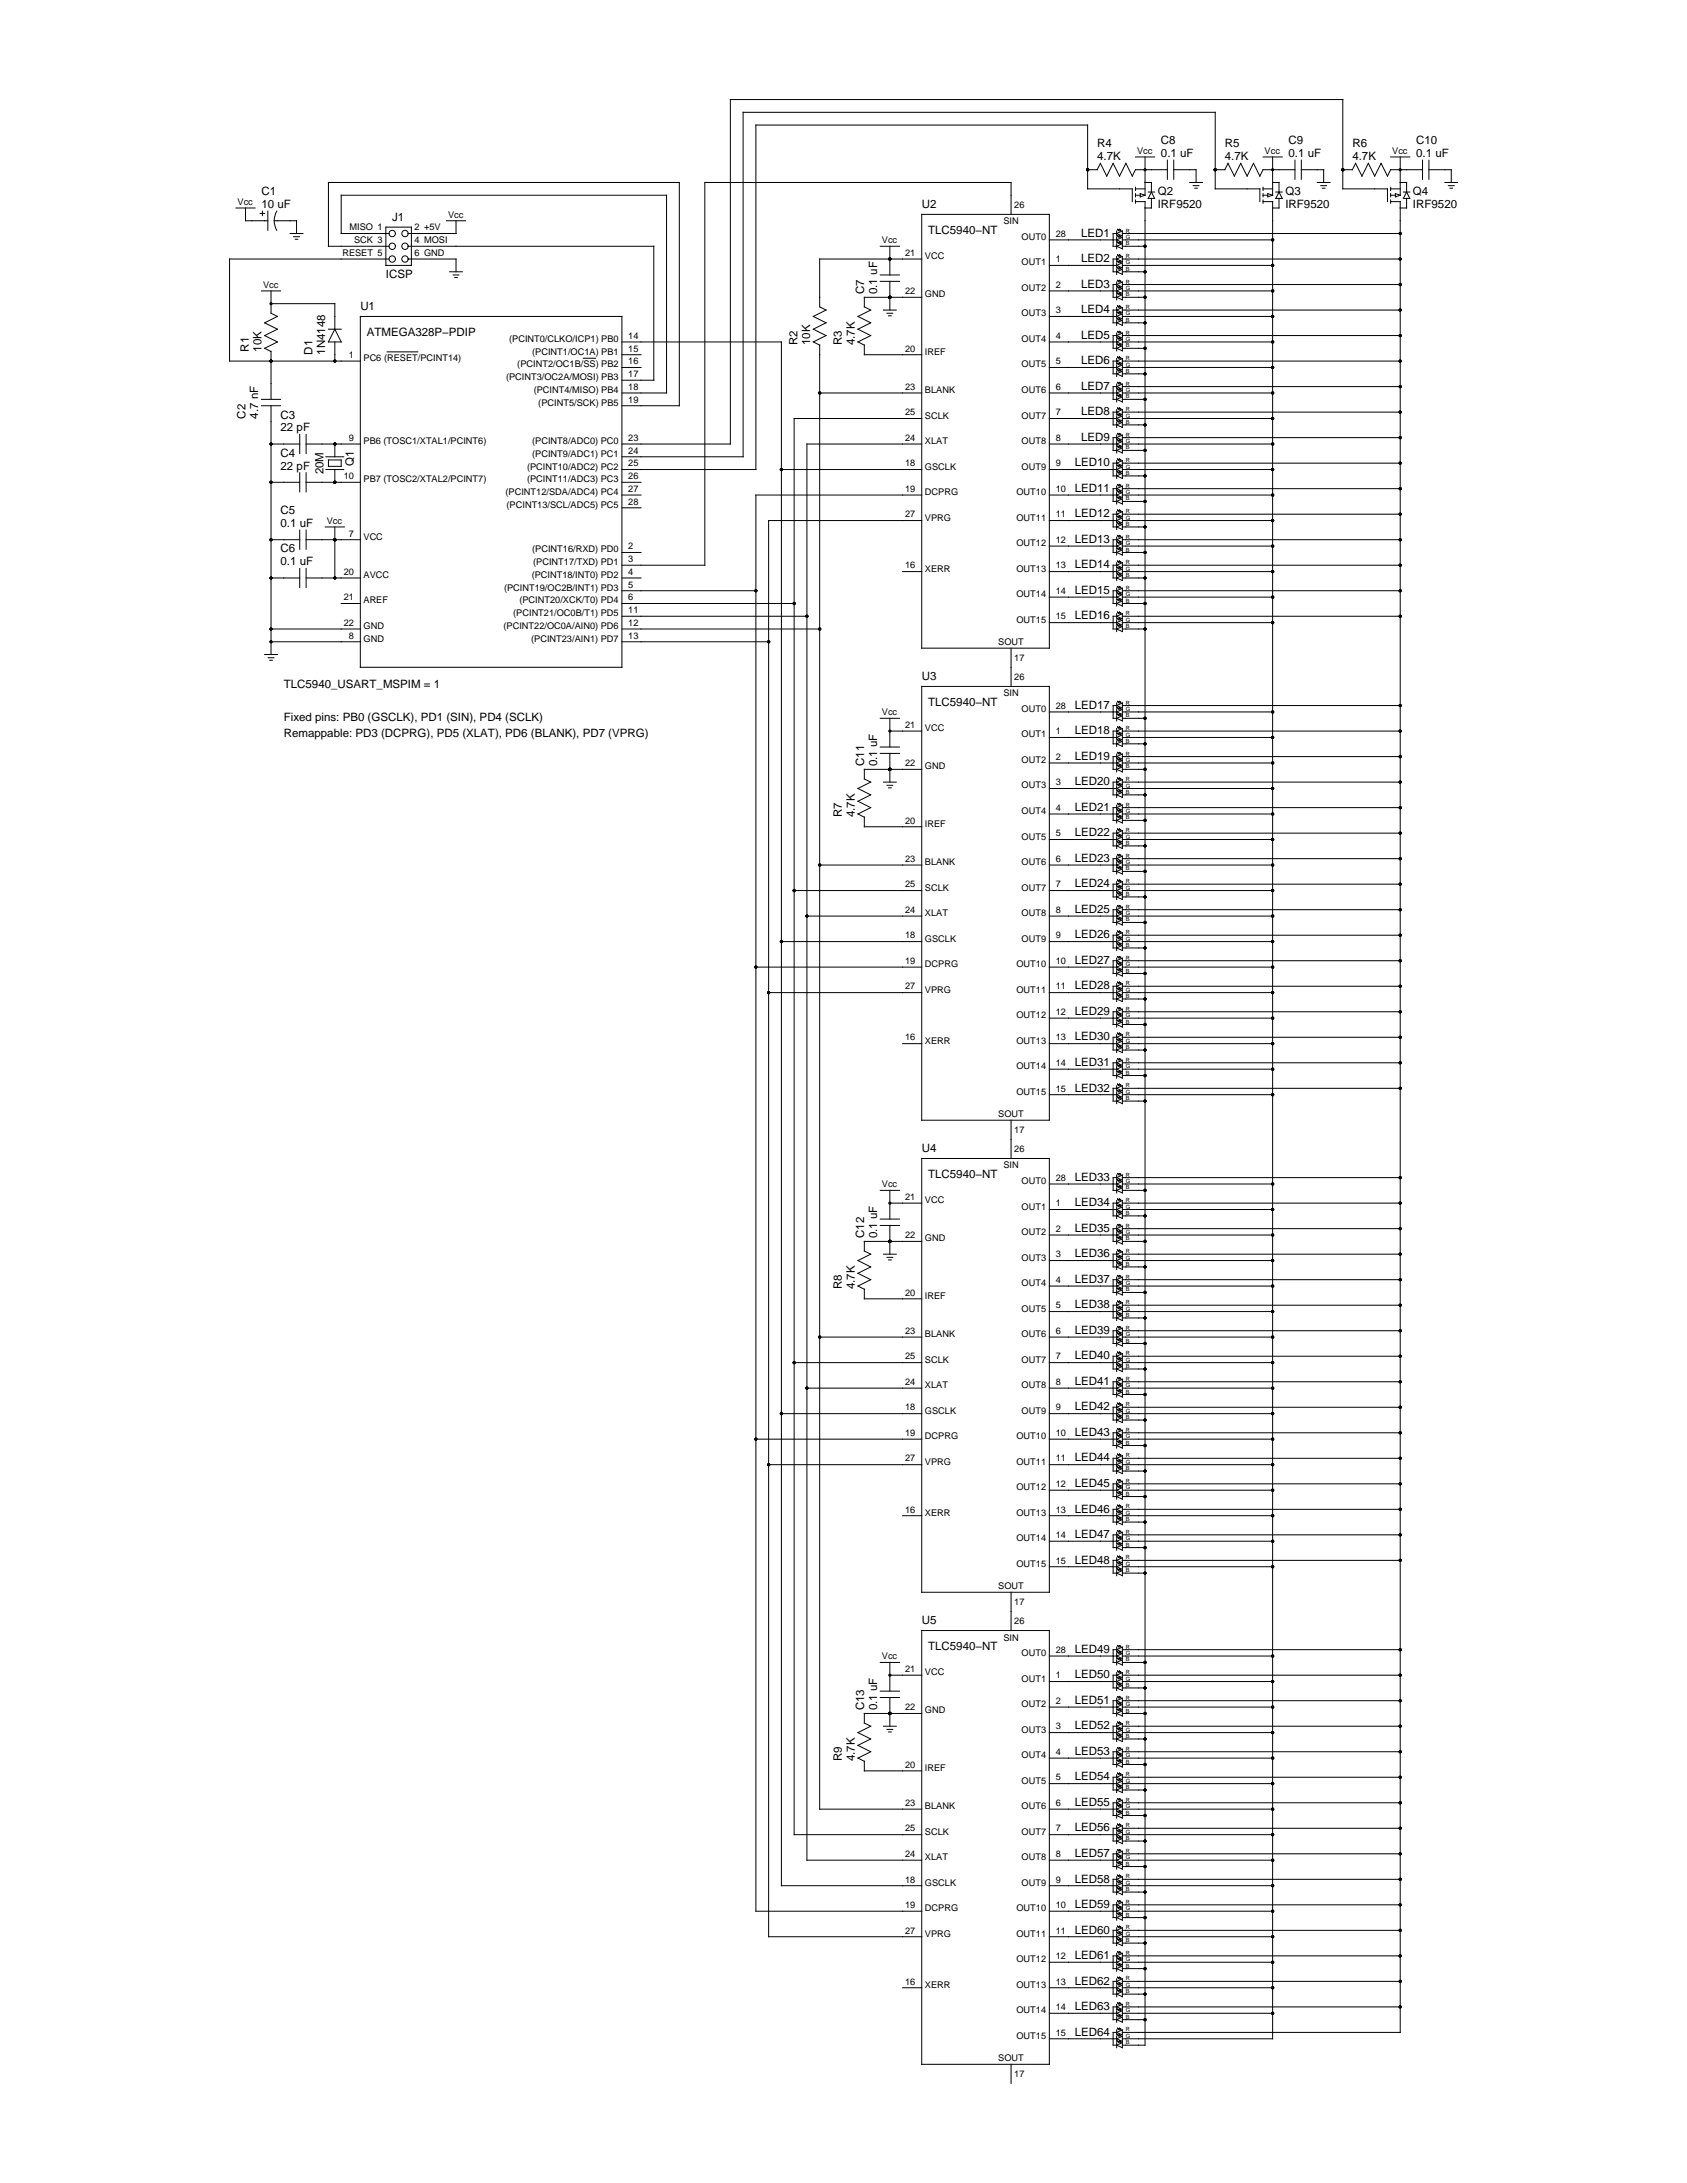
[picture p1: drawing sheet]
<svg xmlns="http://www.w3.org/2000/svg" width="216mm" height="279mm" viewBox="0 0 216 279" stroke-linecap="round" stroke-linejoin="round" font-family="sans-serif">
<defs><g id="words">
<g font-size="1.5">
<text x="140.4" y="18.9">R4</text>
<text x="140.4" y="20.5">4.7K</text>
<text x="148.6" y="18.5">C8</text>
<text x="148.6" y="20.1">0.1 uF</text>
<text x="156.7" y="18.9">R5</text>
<text x="156.7" y="20.5">4.7K</text>
<text x="164.9" y="18.5">C9</text>
<text x="164.9" y="20.1">0.1 uF</text>
<text x="173.1" y="18.9">R6</text>
<text x="173.1" y="20.5">4.7K</text>
<text x="181.2" y="18.5">C10</text>
<text x="181.2" y="20.1">0.1 uF</text>
<text x="33.5" y="25">C1</text>
<text x="33.5" y="26.6">10 uF</text>
<text x="50.2" y="28.3">J1</text>
<text x="118" y="26.6">U2</text>
<text x="118.8" y="29.9">TLC5940−NT</text>
<text x="148.2" y="26.6">IRF9520</text>
<text x="148.2" y="25">Q2</text>
<text x="164.5" y="26.6">IRF9520</text>
<text x="164.5" y="25">Q3</text>
<text x="180.8" y="26.6">IRF9520</text>
<text x="180.8" y="25">Q4</text>
<text x="49.4" y="35.6">ICSP</text>
<text x="138.4" y="30.3">LED1</text>
<text x="138.4" y="33.6">LED2</text>
<text x="46.1" y="39.7">U1</text>
<text x="110.6" y="37.6" transform="rotate(-90 110.6 37.6)">C7</text>
<text x="112.2" y="37.6" transform="rotate(-90 112.2 37.6)">0.1 uF</text>
<text x="138.4" y="36.8">LED3</text>
<text x="138.4" y="40.1">LED4</text>
<text x="31.8" y="45" transform="rotate(-90 31.8 45)">R1</text>
<text x="33.5" y="45" transform="rotate(-90 33.5 45)">10K</text>
<text x="40" y="45.4" transform="rotate(-90 40 45.4)">D1</text>
<text x="41.6" y="45.4" transform="rotate(-90 41.6 45.4)">1N4148</text>
<text x="46.9" y="42.9">ATMEGA328P−PDIP</text>
<text x="102" y="44.2" transform="rotate(-90 102 44.2)">R2</text>
<text x="103.7" y="44.2" transform="rotate(-90 103.7 44.2)">10K</text>
<text x="107.8" y="44.2" transform="rotate(-90 107.8 44.2)">R3</text>
<text x="109.4" y="44.2" transform="rotate(-90 109.4 44.2)">4.7K</text>
<text x="138.4" y="43.4">LED5</text>
<text x="138.4" y="46.6">LED6</text>
<text x="31.4" y="53.6" transform="rotate(-90 31.4 53.6)">C2</text>
<text x="33.1" y="53.6" transform="rotate(-90 33.1 53.6)">4.7 nF</text>
<text x="35.9" y="53.6">C3</text>
<text x="138.4" y="49.9">LED7</text>
<text x="138.4" y="53.2">LED8</text>
<text x="35.9" y="55.2">22 pF</text>
<text x="35.9" y="58.5">C4</text>
<text x="45.3" y="59.7" transform="rotate(-90 45.3 59.7)">Q1</text>
<text x="137.5" y="59.7">LED10</text>
<text x="138.4" y="56.4">LED9</text>
<text x="35.9" y="60.1">22 pF</text>
<text x="35.9" y="65.8">C5</text>
<text x="41.4" y="60.7" transform="rotate(-90 41.4 60.7)">20M</text>
<text x="137.5" y="63">LED11</text>
<text x="35.9" y="67.4">0.1 uF</text>
<text x="35.9" y="70.7">C6</text>
<text x="137.5" y="66.2">LED12</text>
<text x="137.5" y="69.5">LED13</text>
<text x="35.9" y="72.3">0.1 uF</text>
<text x="137.5" y="72.8">LED14</text>
<text x="137.5" y="76">LED15</text>
<text x="137.5" y="79.3">LED16</text>
<text x="36.3" y="88">TLC5940_USART_MSPIM = 1</text>
<text x="118" y="87">U3</text>
<text x="36.3" y="92.3">Fixed pins: PB0 (GSCLK), PD1 (SIN), PD4 (SCLK)</text>
<text x="36.3" y="94.4">Remappable: PD3 (DCPRG), PD5 (XLAT), PD6 (BLANK), PD7 (VPRG)</text>
<text x="118.8" y="90.3">TLC5940−NT</text>
<text x="137.5" y="90.7">LED17</text>
<text x="137.5" y="94">LED18</text>
<text x="110.6" y="98.1" transform="rotate(-90 110.6 98.1)">C11</text>
<text x="112.2" y="98.1" transform="rotate(-90 112.2 98.1)">0.1 uF</text>
<text x="137.5" y="97.2">LED19</text>
<text x="137.5" y="100.5">LED20</text>
<text x="107.8" y="104.6" transform="rotate(-90 107.8 104.6)">R7</text>
<text x="109.4" y="104.6" transform="rotate(-90 109.4 104.6)">4.7K</text>
<text x="137.5" y="103.8">LED21</text>
<text x="137.5" y="107">LED22</text>
<text x="137.5" y="110.3">LED23</text>
<text x="137.5" y="113.6">LED24</text>
<text x="137.5" y="116.8">LED25</text>
<text x="137.5" y="120.1">LED26</text>
<text x="137.5" y="123.4">LED27</text>
<text x="137.5" y="126.6">LED28</text>
<text x="137.5" y="129.9">LED29</text>
<text x="137.5" y="133.2">LED30</text>
<text x="137.5" y="136.4">LED31</text>
<text x="137.5" y="139.7">LED32</text>
<text x="118" y="147.5">U4</text>
<text x="118.8" y="150.7">TLC5940−NT</text>
<text x="137.5" y="151.1">LED33</text>
<text x="137.5" y="154.4">LED34</text>
<text x="110.6" y="158.5" transform="rotate(-90 110.6 158.5)">C12</text>
<text x="112.2" y="158.5" transform="rotate(-90 112.2 158.5)">0.1 uF</text>
<text x="137.5" y="157.7">LED35</text>
<text x="137.5" y="160.9">LED36</text>
<text x="107.8" y="165" transform="rotate(-90 107.8 165)">R8</text>
<text x="109.4" y="165" transform="rotate(-90 109.4 165)">4.7K</text>
<text x="137.5" y="164.2">LED37</text>
<text x="137.5" y="167.5">LED38</text>
<text x="137.5" y="170.7">LED39</text>
<text x="137.5" y="174">LED40</text>
<text x="137.5" y="177.3">LED41</text>
<text x="137.5" y="180.5">LED42</text>
<text x="137.5" y="183.8">LED43</text>
<text x="137.5" y="187.1">LED44</text>
<text x="137.5" y="190.3">LED45</text>
<text x="137.5" y="193.6">LED46</text>
<text x="137.5" y="196.9">LED47</text>
<text x="137.5" y="200.1">LED48</text>
<text x="118" y="207.9">U5</text>
<text x="118.8" y="211.1">TLC5940−NT</text>
<text x="137.5" y="211.5">LED49</text>
<text x="137.5" y="214.8">LED50</text>
<text x="110.6" y="218.9" transform="rotate(-90 110.6 218.9)">C13</text>
<text x="112.2" y="218.9" transform="rotate(-90 112.2 218.9)">0.1 uF</text>
<text x="137.5" y="218.1">LED51</text>
<text x="137.5" y="221.3">LED52</text>
<text x="107.8" y="225.4" transform="rotate(-90 107.8 225.4)">R9</text>
<text x="109.4" y="225.4" transform="rotate(-90 109.4 225.4)">4.7K</text>
<text x="137.5" y="224.6">LED53</text>
<text x="137.5" y="227.9">LED54</text>
<text x="137.5" y="231.1">LED55</text>
<text x="137.5" y="234.4">LED56</text>
<text x="137.5" y="237.7">LED57</text>
<text x="137.5" y="240.9">LED58</text>
<text x="137.5" y="244.2">LED59</text>
<text x="137.5" y="247.5">LED60</text>
<text x="137.5" y="250.7">LED61</text>
<text x="137.5" y="254">LED62</text>
<text x="137.5" y="257.3">LED63</text>
<text x="137.5" y="260.5">LED64</text>
</g>
<g font-size="1.2">
<text x="145.5" y="19.7">Vcc</text>
<text x="161.8" y="19.7">Vcc</text>
<text x="178.2" y="19.7">Vcc</text>
<text x="30.4" y="26.2">Vcc</text>
<text x="44.7" y="29.5">MISO 1</text>
<text x="53.1" y="29.5">2 +5V</text>
<text x="57.3" y="27.8">Vcc</text>
<text x="128.4" y="28.7">SIN</text>
<text x="129.8" y="26.6">26</text>
<text x="43.8" y="32.7">RESET 5</text>
<text x="45.3" y="31.1">SCK 3</text>
<text x="53.1" y="31.1">4 MOSI</text>
<text x="53.1" y="32.7">6 GND</text>
<text x="112.9" y="31.1">Vcc</text>
<text x="115.8" y="32.7">21</text>
<text x="118.4" y="33.2">VCC</text>
<text x="130.7" y="30.7">OUT0</text>
<text x="130.7" y="34">OUT1</text>
<text x="135.1" y="30.3">28</text>
<text x="135.1" y="33.6">1</text>
<text x="33.7" y="36.8">Vcc</text>
<text x="115.8" y="37.6">22</text>
<text x="118.4" y="38.1">GND</text>
<text x="130.7" y="37.2">OUT2</text>
<text x="130.7" y="40.5">OUT3</text>
<text x="135.1" y="36.8">2</text>
<text x="135.1" y="40.1">3</text>
<text x="44.6" y="45.8">1</text>
<text x="46.5" y="46.2">PC6 (RESET/PCINT14)</text>
<text x="65.2" y="43.8">(PCINT0/CLKO/ICP1) PB0</text>
<text x="66.2" y="47">(PCINT2/OC1B/SS) PB2</text>
<text x="68.1" y="45.4">(PCINT1/OC1A) PB1</text>
<text x="80.4" y="43.4">14</text>
<text x="80.4" y="45">15</text>
<text x="80.4" y="46.6">16</text>
<text x="115.8" y="45">20</text>
<text x="118.4" y="45.4">IREF</text>
<text x="130.7" y="43.8">OUT4</text>
<text x="130.7" y="47">OUT5</text>
<text x="135.1" y="43.4">4</text>
<text x="135.1" y="46.6">5</text>
<text x="64.8" y="48.7">(PCINT3/OC2A/MOSI) PB3</text>
<text x="68.3" y="50.3">(PCINT4/MISO) PB4</text>
<text x="68.9" y="51.9">(PCINT5/SCK) PB5</text>
<text x="80.4" y="48.3">17</text>
<text x="80.4" y="49.9">18</text>
<text x="80.4" y="51.5">19</text>
<text x="115.8" y="49.9">23</text>
<text x="115.8" y="53.2">25</text>
<text x="118.4" y="50.3">BLANK</text>
<text x="118.4" y="53.6">SCLK</text>
<text x="130.7" y="50.3">OUT6</text>
<text x="130.7" y="53.6">OUT7</text>
<text x="135.1" y="49.9">6</text>
<text x="135.1" y="53.2">7</text>
<text x="44.6" y="56.4">9</text>
<text x="46.5" y="56.8">PB6 (TOSC1/XTAL1/PCINT6)</text>
<text x="68.1" y="56.8">(PCINT8/ADC0) PC0</text>
<text x="68.1" y="58.5">(PCINT9/ADC1) PC1</text>
<text x="80.4" y="56.4">23</text>
<text x="80.4" y="58.1">24</text>
<text x="80.4" y="59.7">25</text>
<text x="115.8" y="59.7">18</text>
<text x="115.8" y="56.4">24</text>
<text x="118.4" y="56.8">XLAT</text>
<text x="130.7" y="56.8">OUT8</text>
<text x="135.1" y="56.4">8</text>
<text x="135.1" y="59.7">9</text>
<text x="44" y="61.3">10</text>
<text x="46.5" y="61.7">PB7 (TOSC2/XTAL2/PCINT7)</text>
<text x="64.7" y="63.4">(PCINT12/SDA/ADC4) PC4</text>
<text x="64.8" y="65">(PCINT13/SCL/ADC5) PC5</text>
<text x="67.5" y="60.1">(PCINT10/ADC2) PC2</text>
<text x="67.5" y="61.7">(PCINT11/ADC3) PC3</text>
<text x="80.4" y="61.3">26</text>
<text x="80.4" y="63">27</text>
<text x="80.4" y="64.6">28</text>
<text x="115.8" y="63">19</text>
<text x="118.4" y="63.4">DCPRG</text>
<text x="118.4" y="60.1">GSCLK</text>
<text x="130.1" y="63.4">OUT10</text>
<text x="130.7" y="60.1">OUT9</text>
<text x="135.1" y="63">10</text>
<text x="41.8" y="67">Vcc</text>
<text x="44.6" y="68.7">7</text>
<text x="46.5" y="69.1">VCC</text>
<text x="68.1" y="70.7">(PCINT16/RXD) PD0</text>
<text x="80.4" y="70.3">2</text>
<text x="80.4" y="71.9">3</text>
<text x="115.8" y="66.2">27</text>
<text x="118.4" y="66.6">VPRG</text>
<text x="130.1" y="66.6">OUT11</text>
<text x="130.1" y="69.9">OUT12</text>
<text x="135.1" y="66.2">11</text>
<text x="135.1" y="69.5">12</text>
<text x="44" y="76.8">21</text>
<text x="44" y="73.6">20</text>
<text x="46.5" y="77.2">AREF</text>
<text x="46.5" y="74">AVCC</text>
<text x="64.5" y="75.6">(PCINT19/OC2B/INT1) PD3</text>
<text x="66.5" y="77.2">(PCINT20/XCK/T0) PD4</text>
<text x="68" y="74">(PCINT18/INT0) PD2</text>
<text x="68.2" y="72.3">(PCINT17/TXD) PD1</text>
<text x="80.4" y="73.6">4</text>
<text x="80.4" y="75.2">5</text>
<text x="80.4" y="76.8">6</text>
<text x="115.8" y="72.8">16</text>
<text x="118.4" y="73.2">XERR</text>
<text x="130.1" y="73.2">OUT13</text>
<text x="130.1" y="76.4">OUT14</text>
<text x="135.1" y="72.8">13</text>
<text x="135.1" y="76">14</text>
<text x="44" y="80.1">22</text>
<text x="44.6" y="81.7">8</text>
<text x="46.5" y="82.1">GND</text>
<text x="46.5" y="80.5">GND</text>
<text x="64.4" y="80.5">(PCINT22/OC0A/AIN0) PD6</text>
<text x="65.7" y="78.9">(PCINT21/OC0B/T1) PD5</text>
<text x="68" y="82.1">(PCINT23/AIN1) PD7</text>
<text x="80.4" y="78.5">11</text>
<text x="80.4" y="80.1">12</text>
<text x="80.4" y="81.7">13</text>
<text x="127.8" y="82.5">SOUT</text>
<text x="130.1" y="79.7">OUT15</text>
<text x="135.1" y="79.3">15</text>
<text x="128.4" y="89.1">SIN</text>
<text x="129.8" y="84.6">17</text>
<text x="129.8" y="87">26</text>
<text x="112.9" y="91.5">Vcc</text>
<text x="115.8" y="93.2">21</text>
<text x="118.4" y="93.6">VCC</text>
<text x="130.7" y="91.1">OUT0</text>
<text x="130.7" y="94.4">OUT1</text>
<text x="135.1" y="90.7">28</text>
<text x="135.1" y="94">1</text>
<text x="115.8" y="98.1">22</text>
<text x="118.4" y="98.5">GND</text>
<text x="130.7" y="97.7">OUT2</text>
<text x="130.7" y="100.9">OUT3</text>
<text x="135.1" y="97.2">2</text>
<text x="135.1" y="100.5">3</text>
<text x="115.8" y="105.4">20</text>
<text x="118.4" y="105.8">IREF</text>
<text x="130.7" y="104.2">OUT4</text>
<text x="130.7" y="107.4">OUT5</text>
<text x="135.1" y="103.8">4</text>
<text x="135.1" y="107">5</text>
<text x="115.8" y="110.3">23</text>
<text x="115.8" y="113.6">25</text>
<text x="118.4" y="110.7">BLANK</text>
<text x="118.4" y="114">SCLK</text>
<text x="130.7" y="110.7">OUT6</text>
<text x="130.7" y="114">OUT7</text>
<text x="135.1" y="110.3">6</text>
<text x="135.1" y="113.6">7</text>
<text x="115.8" y="116.8">24</text>
<text x="118.4" y="117.2">XLAT</text>
<text x="130.7" y="117.2">OUT8</text>
<text x="135.1" y="116.8">8</text>
<text x="115.8" y="123.4">19</text>
<text x="115.8" y="120.1">18</text>
<text x="118.4" y="123.8">DCPRG</text>
<text x="118.4" y="120.5">GSCLK</text>
<text x="130.1" y="123.8">OUT10</text>
<text x="130.7" y="120.5">OUT9</text>
<text x="135.1" y="120.1">9</text>
<text x="135.1" y="123.4">10</text>
<text x="115.8" y="126.6">27</text>
<text x="118.4" y="127">VPRG</text>
<text x="130.1" y="127">OUT11</text>
<text x="130.1" y="130.3">OUT12</text>
<text x="135.1" y="126.6">11</text>
<text x="135.1" y="129.9">12</text>
<text x="115.8" y="133.2">16</text>
<text x="118.4" y="133.6">XERR</text>
<text x="130.1" y="133.6">OUT13</text>
<text x="130.1" y="136.8">OUT14</text>
<text x="135.1" y="133.2">13</text>
<text x="135.1" y="136.4">14</text>
<text x="127.8" y="143">SOUT</text>
<text x="130.1" y="140.1">OUT15</text>
<text x="135.1" y="139.7">15</text>
<text x="128.4" y="149.5">SIN</text>
<text x="129.8" y="145">17</text>
<text x="129.8" y="147.5">26</text>
<text x="112.9" y="151.9">Vcc</text>
<text x="115.8" y="153.6">21</text>
<text x="118.4" y="154">VCC</text>
<text x="130.7" y="151.5">OUT0</text>
<text x="130.7" y="154.8">OUT1</text>
<text x="135.1" y="151.1">28</text>
<text x="135.1" y="154.4">1</text>
<text x="115.8" y="158.5">22</text>
<text x="118.4" y="158.9">GND</text>
<text x="130.7" y="158.1">OUT2</text>
<text x="130.7" y="161.3">OUT3</text>
<text x="135.1" y="157.7">2</text>
<text x="135.1" y="160.9">3</text>
<text x="115.8" y="165.8">20</text>
<text x="118.4" y="166.2">IREF</text>
<text x="130.7" y="164.6">OUT4</text>
<text x="130.7" y="167.9">OUT5</text>
<text x="135.1" y="164.2">4</text>
<text x="135.1" y="167.5">5</text>
<text x="115.8" y="170.7">23</text>
<text x="115.8" y="174">25</text>
<text x="118.4" y="171.1">BLANK</text>
<text x="130.7" y="171.1">OUT6</text>
<text x="135.1" y="170.7">6</text>
<text x="135.1" y="174">7</text>
<text x="115.8" y="177.3">24</text>
<text x="118.4" y="174.4">SCLK</text>
<text x="118.4" y="177.7">XLAT</text>
<text x="130.7" y="174.4">OUT7</text>
<text x="130.7" y="177.7">OUT8</text>
<text x="135.1" y="177.3">8</text>
<text x="115.8" y="183.8">19</text>
<text x="115.8" y="180.5">18</text>
<text x="118.4" y="184.2">DCPRG</text>
<text x="118.4" y="180.9">GSCLK</text>
<text x="130.1" y="184.2">OUT10</text>
<text x="130.7" y="180.9">OUT9</text>
<text x="135.1" y="180.5">9</text>
<text x="135.1" y="183.8">10</text>
<text x="115.8" y="187.1">27</text>
<text x="118.4" y="187.5">VPRG</text>
<text x="130.1" y="187.5">OUT11</text>
<text x="130.1" y="190.7">OUT12</text>
<text x="135.1" y="187.1">11</text>
<text x="135.1" y="190.3">12</text>
<text x="115.8" y="193.6">16</text>
<text x="118.4" y="194">XERR</text>
<text x="130.1" y="194">OUT13</text>
<text x="130.1" y="197.3">OUT14</text>
<text x="135.1" y="193.6">13</text>
<text x="135.1" y="196.9">14</text>
<text x="127.8" y="203.4">SOUT</text>
<text x="130.1" y="200.5">OUT15</text>
<text x="135.1" y="200.1">15</text>
<text x="128.4" y="210">SIN</text>
<text x="129.8" y="205.4">17</text>
<text x="129.8" y="207.9">26</text>
<text x="112.9" y="212.4">Vcc</text>
<text x="115.8" y="214">21</text>
<text x="118.4" y="214.4">VCC</text>
<text x="130.7" y="212">OUT0</text>
<text x="130.7" y="215.2">OUT1</text>
<text x="135.1" y="211.5">28</text>
<text x="135.1" y="214.8">1</text>
<text x="115.8" y="218.9">22</text>
<text x="118.4" y="219.3">GND</text>
<text x="130.7" y="218.5">OUT2</text>
<text x="130.7" y="221.8">OUT3</text>
<text x="135.1" y="218.1">2</text>
<text x="135.1" y="221.3">3</text>
<text x="115.8" y="226.2">20</text>
<text x="118.4" y="226.7">IREF</text>
<text x="130.7" y="225">OUT4</text>
<text x="135.1" y="224.6">4</text>
<text x="135.1" y="227.9">5</text>
<text x="115.8" y="231.1">23</text>
<text x="118.4" y="231.6">BLANK</text>
<text x="130.7" y="228.3">OUT5</text>
<text x="130.7" y="231.6">OUT6</text>
<text x="135.1" y="231.1">6</text>
<text x="115.8" y="234.4">25</text>
<text x="115.8" y="237.7">24</text>
<text x="118.4" y="234.8">SCLK</text>
<text x="118.4" y="238.1">XLAT</text>
<text x="130.7" y="234.8">OUT7</text>
<text x="130.7" y="238.1">OUT8</text>
<text x="135.1" y="234.4">7</text>
<text x="135.1" y="237.7">8</text>
<text x="115.8" y="244.2">19</text>
<text x="115.8" y="240.9">18</text>
<text x="118.4" y="244.6">DCPRG</text>
<text x="118.4" y="241.3">GSCLK</text>
<text x="130.1" y="244.6">OUT10</text>
<text x="130.7" y="241.3">OUT9</text>
<text x="135.1" y="240.9">9</text>
<text x="135.1" y="244.2">10</text>
<text x="115.8" y="247.5">27</text>
<text x="118.4" y="247.9">VPRG</text>
<text x="130.1" y="247.9">OUT11</text>
<text x="130.1" y="251.1">OUT12</text>
<text x="135.1" y="247.5">11</text>
<text x="135.1" y="250.7">12</text>
<text x="115.8" y="254">16</text>
<text x="118.4" y="254.4">XERR</text>
<text x="130.1" y="254.4">OUT13</text>
<text x="130.1" y="257.7">OUT14</text>
<text x="135.1" y="254">13</text>
<text x="135.1" y="257.3">14</text>
<text x="127.8" y="263.8">SOUT</text>
<text x="130.1" y="260.9">OUT15</text>
<text x="135.1" y="260.5">15</text>
<text x="129.8" y="265.8">17</text>
</g>
<g font-size=".7">
<text x="144.1" y="29.8">R</text>
<text x="144.1" y="30.6">G</text>
<text x="144.1" y="31.4">B</text>
<text x="144.1" y="33">R</text>
<text x="144.1" y="33.8">G</text>
<text x="144.1" y="34.7">B</text>
<text x="144.1" y="36.3">R</text>
<text x="144.1" y="37.1">G</text>
<text x="144.1" y="37.9">B</text>
<text x="144.1" y="39.6">R</text>
<text x="144.1" y="40.4">G</text>
<text x="144.1" y="41.2">B</text>
<text x="144.1" y="42.8">R</text>
<text x="144.1" y="43.6">G</text>
<text x="144.1" y="44.5">B</text>
<text x="144.1" y="46.1">R</text>
<text x="144.1" y="46.9">G</text>
<text x="144.1" y="47.7">B</text>
<text x="144.1" y="49.4">R</text>
<text x="144.1" y="50.2">G</text>
<text x="144.1" y="51">B</text>
<text x="144.1" y="52.6">R</text>
<text x="144.1" y="53.4">G</text>
<text x="144.1" y="54.3">B</text>
<text x="144.1" y="55.9">R</text>
<text x="144.1" y="56.7">G</text>
<text x="144.1" y="57.5">B</text>
<text x="144.1" y="59.2">R</text>
<text x="144.1" y="60">G</text>
<text x="144.1" y="60.8">B</text>
<text x="144.1" y="62.4">R</text>
<text x="144.1" y="63.2">G</text>
<text x="144.1" y="64.1">B</text>
<text x="144.1" y="65.7">R</text>
<text x="144.1" y="66.5">G</text>
<text x="144.1" y="67.3">B</text>
<text x="144.1" y="69">R</text>
<text x="144.1" y="69.8">G</text>
<text x="144.1" y="70.6">B</text>
<text x="144.1" y="72.2">R</text>
<text x="144.1" y="73">G</text>
<text x="144.1" y="73.9">B</text>
<text x="144.1" y="75.5">R</text>
<text x="144.1" y="76.3">G</text>
<text x="144.1" y="77.1">B</text>
<text x="144.1" y="78.8">R</text>
<text x="144.1" y="79.6">G</text>
<text x="144.1" y="80.4">B</text>
<text x="144.1" y="90.2">R</text>
<text x="144.1" y="91">G</text>
<text x="144.1" y="91.8">B</text>
<text x="144.1" y="93.4">R</text>
<text x="144.1" y="94.3">G</text>
<text x="144.1" y="95.1">B</text>
<text x="144.1" y="96.7">R</text>
<text x="144.1" y="97.5">G</text>
<text x="144.1" y="98.3">B</text>
<text x="144.1" y="100">R</text>
<text x="144.1" y="100.8">G</text>
<text x="144.1" y="101.6">B</text>
<text x="144.1" y="103.2">R</text>
<text x="144.1" y="104.1">G</text>
<text x="144.1" y="104.9">B</text>
<text x="144.1" y="106.5">R</text>
<text x="144.1" y="107.3">G</text>
<text x="144.1" y="108.1">B</text>
<text x="144.1" y="109.8">R</text>
<text x="144.1" y="110.6">G</text>
<text x="144.1" y="111.4">B</text>
<text x="144.1" y="113">R</text>
<text x="144.1" y="113.9">G</text>
<text x="144.1" y="114.7">B</text>
<text x="144.1" y="116.3">R</text>
<text x="144.1" y="117.1">G</text>
<text x="144.1" y="117.9">B</text>
<text x="144.1" y="119.6">R</text>
<text x="144.1" y="120.4">G</text>
<text x="144.1" y="121.2">B</text>
<text x="144.1" y="122.8">R</text>
<text x="144.1" y="123.7">G</text>
<text x="144.1" y="124.5">B</text>
<text x="144.1" y="126.1">R</text>
<text x="144.1" y="126.9">G</text>
<text x="144.1" y="127.7">B</text>
<text x="144.1" y="129.4">R</text>
<text x="144.1" y="130.2">G</text>
<text x="144.1" y="131">B</text>
<text x="144.1" y="132.6">R</text>
<text x="144.1" y="133.5">G</text>
<text x="144.1" y="134.3">B</text>
<text x="144.1" y="135.9">R</text>
<text x="144.1" y="136.7">G</text>
<text x="144.1" y="137.5">B</text>
<text x="144.1" y="139.2">R</text>
<text x="144.1" y="140">G</text>
<text x="144.1" y="140.8">B</text>
<text x="144.1" y="150.6">R</text>
<text x="144.1" y="151.4">G</text>
<text x="144.1" y="152.2">B</text>
<text x="144.1" y="153.9">R</text>
<text x="144.1" y="154.7">G</text>
<text x="144.1" y="155.5">B</text>
<text x="144.1" y="157.1">R</text>
<text x="144.1" y="157.9">G</text>
<text x="144.1" y="158.8">B</text>
<text x="144.1" y="160.4">R</text>
<text x="144.1" y="161.2">G</text>
<text x="144.1" y="162">B</text>
<text x="144.1" y="163.7">R</text>
<text x="144.1" y="164.5">G</text>
<text x="144.1" y="165.3">B</text>
<text x="144.1" y="166.9">R</text>
<text x="144.1" y="167.7">G</text>
<text x="144.1" y="168.6">B</text>
<text x="144.1" y="170.2">R</text>
<text x="144.1" y="171">G</text>
<text x="144.1" y="171.8">B</text>
<text x="144.1" y="173.5">R</text>
<text x="144.1" y="174.3">G</text>
<text x="144.1" y="175.1">B</text>
<text x="144.1" y="176.7">R</text>
<text x="144.1" y="177.5">G</text>
<text x="144.1" y="178.4">B</text>
<text x="144.1" y="180">R</text>
<text x="144.1" y="180.8">G</text>
<text x="144.1" y="181.6">B</text>
<text x="144.1" y="183.3">R</text>
<text x="144.1" y="184.1">G</text>
<text x="144.1" y="184.9">B</text>
<text x="144.1" y="186.5">R</text>
<text x="144.1" y="187.3">G</text>
<text x="144.1" y="188.2">B</text>
<text x="144.1" y="189.8">R</text>
<text x="144.1" y="190.6">G</text>
<text x="144.1" y="191.4">B</text>
<text x="144.1" y="193.1">R</text>
<text x="144.1" y="193.9">G</text>
<text x="144.1" y="194.7">B</text>
<text x="144.1" y="196.3">R</text>
<text x="144.1" y="197.1">G</text>
<text x="144.1" y="198">B</text>
<text x="144.1" y="199.6">R</text>
<text x="144.1" y="200.4">G</text>
<text x="144.1" y="201.2">B</text>
<text x="144.1" y="211">R</text>
<text x="144.1" y="211.8">G</text>
<text x="144.1" y="212.7">B</text>
<text x="144.1" y="214.3">R</text>
<text x="144.1" y="215.1">G</text>
<text x="144.1" y="215.9">B</text>
<text x="144.1" y="217.5">R</text>
<text x="144.1" y="218.4">G</text>
<text x="144.1" y="219.2">B</text>
<text x="144.1" y="220.8">R</text>
<text x="144.1" y="221.6">G</text>
<text x="144.1" y="222.4">B</text>
<text x="144.1" y="224.1">R</text>
<text x="144.1" y="224.9">G</text>
<text x="144.1" y="225.7">B</text>
<text x="144.1" y="227.3">R</text>
<text x="144.1" y="228.2">G</text>
<text x="144.1" y="229">B</text>
<text x="144.1" y="230.6">R</text>
<text x="144.1" y="231.4">G</text>
<text x="144.1" y="232.2">B</text>
<text x="144.1" y="233.9">R</text>
<text x="144.1" y="234.7">G</text>
<text x="144.1" y="235.5">B</text>
<text x="144.1" y="237.1">R</text>
<text x="144.1" y="238">G</text>
<text x="144.1" y="238.8">B</text>
<text x="144.1" y="240.4">R</text>
<text x="144.1" y="241.2">G</text>
<text x="144.1" y="242">B</text>
<text x="144.1" y="243.7">R</text>
<text x="144.1" y="244.5">G</text>
<text x="144.1" y="245.3">B</text>
<text x="144.1" y="246.9">R</text>
<text x="144.1" y="247.8">G</text>
<text x="144.1" y="248.6">B</text>
<text x="144.1" y="250.2">R</text>
<text x="144.1" y="251">G</text>
<text x="144.1" y="251.8">B</text>
<text x="144.1" y="253.5">R</text>
<text x="144.1" y="254.3">G</text>
<text x="144.1" y="255.1">B</text>
<text x="144.1" y="256.7">R</text>
<text x="144.1" y="257.6">G</text>
<text x="144.1" y="258.4">B</text>
<text x="144.1" y="260">R</text>
<text x="144.1" y="260.8">G</text>
<text x="144.1" y="261.6">B</text>
</g>
</g></defs>
<g fill="none" stroke="#000" stroke-width=".13">
<path d="M30.2 26.6h2.4M31.4 26.6v1.7h2.9M33.3 27.3h.6M33.5 37.2h2.4M33.6 27v.6M34.3 27v2.5M34.7 37.2v2.9l.8 .4-1.6 .8 1.6 .8-1.6 .8 1.6 .9-1.6 .8 .8 .4v6.1M34.7 38.9h8.1v3.2M35.1 28.3h2.9v1.6M35.4 27a2.45 2.45 0 0 0 0 2.5M37.1 29.9h1.7M37.6 30.3h.7"/>
<path d="M37.8 30.6h.3M49.4 29.1h3.2v4.9h-3.2zM49.8 33.2h-20.4v13h16.7M49.8 31.5h-7.8v-8.1h44.9v28.5h-7.3M49.8 29.9h-6.1v-4.9h41.6v25.3h-5.7M52.2 31.5h31.5v17.2h-4.1M52.2 33.2h6.2v1.6M57.1 28.3h2.5M57.5 34.8h1.7M58 35.2h.7M58.2 35.5h.3M58.4 28.3v1.6h-6.2"/>
<path d="M112.7 31.5h2.4M112.7 36h2.4M112.7 35.2h2.4M113.1 39.7h1.6M113.9 31.5v3.7M113.9 36v3.7M118 38.1h-7.4v1.2l.8 .4-1.6 .8 1.6 .8-1.6 .8 1.6 .8-1.6 .9 .8 .4M118 33.2h-13.1v6.1l.8 .4-1.6 .8 1.6 .8-1.6 .8 1.6 .8-1.6 .9 .8 .4M118 27.4h16.3v55.6h-16.3zM129.4 27.4v-4h-39.2v48.9h-10.6M134.3 37.2h8.6M134.3 30.7h8.6"/>
<path d="M134.3 34h8.6M140.8 20.9l.8 1.6 .9-1.6 .8 1.6 .8-1.6 .8 1.6 .4-.8h4.1M140.8 20.9l-.4 .8h-1.2M142.9 29.9h-.4v1.6h.4M142.9 39.7h-.4v1.6h.4M142.9 36.4h-.4v1.7h.4M142.9 33.2h-.4v1.6h.4M142.9 29.9l.7-.3v.6zM142.9 30.7l.7-.3v.6zM142.9 31.5l.7-.3v.6zM142.9 33.2l.7-.4v.7zM142.9 34l.7-.4v.7z"/>
<path d="M142.9 34.8l.7-.3v.6zM142.9 36.4l.7-.3v.6zM142.9 37.2l.7-.3v.7zM142.9 38.1l.7-.4v.7zM142.9 39.7l.7-.3v.6zM142.9 29.6v.6M142.9 30.4v.6M142.9 31.2v.6M142.9 32.8v.7M142.9 33.6v.7M142.9 34.5v.6M142.9 36.1v.6"/>
<path d="M142.9 36.9v.7M142.9 37.7v.7M142.9 39.4v.6M143 29.4l.2 .2M143 29.4l.1 .1M143 29.4h.2M143 30.2l.2 .2M143 30.2l.1 .1M143 30.2l.2 .1M143 31l.2 .2M143 31l.1 .2M143 31l.2 .1"/>
<path d="M143 32.6l.2 .2M143 32.6l.1 .2M143 32.6l.2 .1M143 33.4l.2 .2M143 33.4l.1 .2M143 33.4l.2 .1M143 34.3l.2 .2M143 34.3l.1 .1M143 34.3h.2M143 35.9l.2 .2M143 35.9l.1 .2M143 35.9l.2 .1"/>
<path d="M143 36.7l.2 .2M143 36.7l.1 .2M143 36.7l.2 .1M143 37.5l.2 .2M143 37.5l.1 .2M143 37.5l.2 .1M143 39.2l.2 .2M143 39.2l.1 .1M143 39.2h.2M143 40l.2 .2M143 40l.1 .1M143 40l.2 .1"/>
<path d="M143.3 29.4l.2 .2M143.3 29.4l.1 .1M143.3 29.4h.1M143.3 30.2l.2 .2M143.3 30.2l.1 .1M143.3 31l.2 .2M143.3 31l.1 .2M143.3 31l.1 .1M143.3 32.6l.2 .2M143.3 32.6l.1 .2M143.3 32.6l.1 .1M143.3 33.4l.2 .2"/>
<path d="M143.3 33.4l.1 .2M143.3 33.4l.1 .1M143.3 34.3l.2 .2M143.3 34.3l.1 .1M143.3 34.3h.1M143.3 35.9l.2 .2M143.3 35.9l.1 .2M143.3 35.9l.1 .1M143.3 36.7l.2 .2M143.3 36.7l.1 .2M143.3 36.7l.1 .1M143.3 37.5l.2 .2"/>
<path d="M143.3 37.5l.1 .2M143.3 37.5l.1 .1M143.3 39.2l.2 .2M143.3 39.2l.1 .1M143.3 39.2h.1M143.3 40l.2 .2M143.3 40l.1 .1M143.6 37.2h19.3M143.6 31.5h2.9M143.6 39.7h35.6M143.6 38.1h2.9M143.6 33.2h35.6"/>
<path d="M143.6 30.7h19.3M143.6 34h19.3M143.6 34.8h2.9M143.6 29.9h35.6M143.6 36.4h35.6M144.9 25.8v-1.6h-5.7v-8.2h-42.5v44.1h-17.1M145.3 25h.6M145.3 24.2h1.2M145.3 25.8h1.2v236h-2.9M145.3 24v.4M145.3 24.8v.4M145.3 25.6v.4"/>
<path d="M145.3 20.1h2.5M145.9 24.8l.6 .2-.6 .2zM146.5 23.4h.9v1.2M146.5 20.1v4.9M146.9 24.6h.9M147.4 25.4v1.2h-.9M147.4 24.6l.4 .8h-.9zM149.4 20.5v2.4M150.2 21.7h2.9v1.7M150.2 20.5v2.4M152.3 23.4h1.6M152.7 23.8h.7"/>
<path d="M152.9 24.1h.3M155.5 21.7h1.3M156.7 21.7l.5-.8 .8 1.6 .8-1.6 .8 1.6 .8-1.6 .8 1.6 .4-.8h4.1M161.2 25.8v-1.6h-5.7v-9.8h-60.4v44.1h-15.5M161.6 25h.7M161.6 24.2h1.3M161.6 25.8h1.3v235.1h-19.3M161.6 24v.4M161.6 24.8v.4M161.6 25.6v.4M161.6 20.1h2.5M162.3 24.8l.6 .2-.6 .2z"/>
<path d="M162.9 23.4h.8v1.2M162.9 20.1v4.9M163.3 24.6h.8M163.7 24.6l.4 .8h-.8zM163.7 25.4v1.2h-.8M165.7 20.5v2.4M166.5 21.7h2.9v1.7M166.5 20.5v2.4M168.6 23.4h1.6M169 23.8h.8M169.2 24.1h.4M171.8 21.7h1.3"/>
<path d="M173.1 21.7l.4-.8 .8 1.6 .8-1.6 .8 1.6 .8-1.6 .9 1.6 .4-.8h4.1M177.6 25.8v-1.6h-5.8v-11.5h-78.3v44.1h-13.9M178 25h.6M178 24.2h1.2M178 25.8h1.2v234.3h-35.6M178 24v.4M178 24.8v.4M178 25.6v.4M178 20.1h2.4M178.6 24.8l.6 .2-.6 .2zM179.2 23.4h.8v1.2M179.2 20.1v4.9"/>
<path d="M179.6 24.6h.8M180 24.6l.4 .8h-.8zM180 25.4v1.2h-.8M182.1 20.5v2.4M182.9 21.7h2.8v1.7M182.9 20.5v2.4M184.9 23.4h1.6M185.4 23.8h.7M185.6 24.1h.3M33.5 51.9h2.4M33.5 51.1h2.4M34.7 56.8h3.7"/>
<path d="M34.7 51.9v31.9M38.4 55.6v2.5M39.2 56.8h6.9M39.2 55.6v2.5M41.7 58.5h2.3M42 58.9h1.7v.8h-1.7zM42 42.1h1.7M42.8 43.8v2.4M42.8 56.8v1.7M42.8 42.1l.9 1.7h-1.7zM46.1 40.5h33.5v44.9h-33.5zM49.5 45h4"/>
<path d="M74.7 45.9h1.5M79.6 45.4h2.4M79.6 43.8h20.4v197.5h18M79.6 47h2.4M104.9 44.2v187.4h13.1M104.9 50.3h13.1M110.6 44.2v1.2h7.4M113.5 40.1h.7M113.7 40.4h.3M118 56.8h-14.7v181.3h14.7M118 53.6h-16.4v181.2h16.4M134.3 56.8h8.6"/>
<path d="M134.3 50.3h8.6M134.3 43.8h8.6M134.3 53.6h8.6M134.3 47h8.6M134.3 40.5h8.6M142.9 46.2h-.4v1.6h.4M142.9 49.5h-.4v1.6h.4M142.9 42.9h-.4v1.7h.4M142.9 52.7h-.4v1.7h.4M142.9 56h-.4v1.6h.4M142.9 59.3h-.4v1.6h.4M142.9 40.5l.7-.3v.6z"/>
<path d="M142.9 41.3l.7-.3v.6zM142.9 42.9l.7-.3v.7zM142.9 43.8l.7-.4v.7zM142.9 44.6l.7-.3v.6zM142.9 46.2l.7-.3v.6zM142.9 47l.7-.3v.7zM142.9 47.8l.7-.3v.7zM142.9 49.5l.7-.3v.6zM142.9 50.3l.7-.3v.6zM142.9 51.1l.7-.3v.6zM142.9 52.7l.7-.3v.7zM142.9 53.6l.7-.4v.7z"/>
<path d="M142.9 54.4l.7-.3v.6zM142.9 56l.7-.3v.6zM142.9 56.8l.7-.3v.7zM142.9 57.6l.7-.3v.7zM142.9 59.3l.7-.3v.6zM142.9 40.2v.6M142.9 41v.6M142.9 42.6v.7M142.9 43.4v.7M142.9 44.3v.6M142.9 45.9v.6M142.9 46.7v.7"/>
<path d="M142.9 47.5v.7M142.9 49.2v.6M142.9 50v.6M142.9 50.8v.6M142.9 52.4v.7M142.9 53.2v.7M142.9 54.1v.6M142.9 55.7v.6M142.9 56.5v.7M142.9 57.3v.7M142.9 59v.6M142.9 59.8v.6"/>
<path d="M143 57.1l.2 .1M143 40.8l.2 .2M143 40.8l.1 .1M143 40.8l.2 .1M143 42.4l.2 .2M143 42.4l.1 .2M143 42.4l.2 .1M143 43.2l.2 .2M143 43.2l.1 .2M143 43.2l.2 .1M143 44.1l.2 .2M143 44.1l.1 .1"/>
<path d="M143 44.1h.2M143 45.7l.2 .2M143 45.7l.1 .1M143 45.7l.2 .1M143 46.5l.2 .2M143 46.5l.1 .2M143 46.5l.2 .1M143 47.3l.2 .2M143 47.3l.1 .2M143 47.3l.2 .1M143 49l.2 .2M143 49l.1 .1"/>
<path d="M143 49h.2M143 49.8l.2 .2M143 49.8l.1 .1M143 49.8h.2M143 50.6l.2 .2M143 50.6l.1 .1M143 50.6l.2 .1M143 52.2l.2 .2M143 52.2l.1 .2M143 52.2l.2 .1M143 53l.2 .2M143 53l.1 .2"/>
<path d="M143 53l.2 .1M143 53.8l.2 .3M143 53.8l.1 .2M143 53.8l.2 .1M143 55.5l.2 .2M143 55.5l.1 .1M143 55.5l.2 .1M143 56.3l.2 .2M143 56.3l.1 .2M143 56.3l.2 .1M143 57.1l.2 .2M143 57.1l.1 .2"/>
<path d="M143 58.7l.2 .3M143 58.7l.1 .2M143 58.7l.2 .1M143 59.6l.2 .2M143 59.6l.1 .1M143 59.6h.2M143.3 40.8l.2 .2M143.3 40.8l.1 .1M143.3 42.4l.2 .2M143.3 42.4l.1 .2M143.3 42.4l.1 .1M143.3 43.2l.2 .2"/>
<path d="M143.3 43.2l.1 .2M143.3 43.2l.1 .1M143.3 44.1l.2 .2M143.3 44.1l.1 .1M143.3 44.1h.1M143.3 45.7l.2 .2M143.3 45.7l.1 .1M143.3 46.5l.2 .2M143.3 46.5l.1 .2M143.3 46.5l.1 .1M143.3 47.3l.2 .2M143.3 47.3l.1 .2"/>
<path d="M143.3 47.3l.1 .1M143.3 49l.2 .2M143.3 49l.1 .1M143.3 49h.1M143.3 49.8l.2 .2M143.3 49.8l.1 .1M143.3 49.8h.1M143.3 50.6l.2 .2M143.3 50.6l.1 .1M143.3 52.2l.2 .2M143.3 52.2l.1 .2M143.3 52.2l.1 .1"/>
<path d="M143.3 53l.2 .2M143.3 53l.1 .2M143.3 53l.1 .1M143.3 53.8l.2 .3M143.3 53.8l.1 .2M143.3 53.8l.1 .1M143.3 55.5l.2 .2M143.3 55.5l.1 .1M143.3 56.3l.2 .2M143.3 56.3l.1 .2M143.3 56.3l.1 .1M143.3 57.1l.2 .2"/>
<path d="M143.3 57.1l.1 .2M143.3 57.1l.1 .1M143.3 58.7l.2 .3M143.3 58.7l.1 .2M143.3 58.7l.1 .1M143.3 59.6l.2 .2M143.3 59.6l.1 .1M143.3 59.6h.1M143.6 56.8h19.3M143.6 46.2h35.6M143.6 50.3h19.3M143.6 43.8h19.3"/>
<path d="M143.6 53.6h19.3M143.6 51.1h2.9M143.6 47h19.3M143.6 40.5h19.3M143.6 42.9h35.6M143.6 49.5h35.6M143.6 52.7h35.6M143.6 56h35.6M143.6 59.3h35.6M143.6 41.3h2.9M143.6 44.6h2.9M143.6 47.8h2.9"/>
<path d="M143.6 54.4h2.9M143.6 57.6h2.9M34.7 61.7h3.7M34.7 69.1h3.7M34.7 74h3.7M38.4 60.5v2.5M38.4 67.9v2.4M38.4 72.8v2.4M39.2 61.7h6.9M39.2 60.5v2.5M39.2 67.9v2.4M39.2 72.8v2.4"/>
<path d="M39.2 69.1h6.9M39.2 74h6.9M41.6 67.4h2.5M41.7 60.1h2.3M42.8 60.1v1.6M42.8 67.4v6.6M43.7 77.2h2.4M79.6 61.7h2.4M79.6 63.4h2.4M79.6 75.6h17.1M79.6 78.9h23.7M79.6 74h2.4"/>
<path d="M79.6 65h2.4M79.6 70.7h2.4M79.6 77.2h22M100 60.1h18M115.5 73.2h2.5M118 63.4h-21.3v181.2h21.3M118 66.6h-19.6v181.3h19.6M134.3 63.4h8.6M134.3 66.6h8.6M134.3 60.1h8.6M134.3 69.9h8.6M134.3 73.2h8.6"/>
<path d="M134.3 76.4h8.6M134.3 79.7h8.6M142.9 65.8h-.4v1.6h.4M142.9 78.9h-.4v1.6h.4M142.9 75.6h-.4v1.6h.4M142.9 72.3h-.4v1.7h.4M142.9 69.1h-.4v1.6h.4M142.9 62.5h-.4v1.7h.4M142.9 60.1l.7-.3v.6zM142.9 60.9l.7-.3v.6zM142.9 62.5l.7-.3v.7zM142.9 63.4l.7-.4v.7z"/>
<path d="M142.9 64.2l.7-.3v.6zM142.9 65.8l.7-.3v.6zM142.9 66.6l.7-.3v.7zM142.9 67.4l.7-.3v.7zM142.9 69.1l.7-.4v.7zM142.9 69.9l.7-.3v.6zM142.9 70.7l.7-.3v.6zM142.9 72.3l.7-.3v.7zM142.9 73.2l.7-.4v.7zM142.9 74l.7-.4v.7zM142.9 75.6l.7-.3v.6zM142.9 76.4l.7-.3v.7z"/>
<path d="M142.9 77.2l.7-.3v.7zM142.9 78.9l.7-.4v.7zM142.9 79.7l.7-.3v.6zM142.9 60.6v.6M142.9 62.2v.7M142.9 63v.7M142.9 63.9v.6M142.9 65.5v.6M142.9 66.3v.7M142.9 67.1v.7M142.9 68.7v.7M142.9 69.6v.6"/>
<path d="M142.9 70.4v.6M142.9 72v.7M142.9 72.8v.7M142.9 73.6v.7M142.9 75.3v.6M142.9 76.1v.7M142.9 76.9v.7M142.9 78.5v.7M142.9 79.4v.6M143 60.4l.2 .2M143 60.4l.1 .1M143 60.4l.2 .1"/>
<path d="M143 62l.2 .2M143 62l.1 .2M143 62l.2 .1M143 62.8l.2 .2M143 62.8l.1 .2M143 62.8l.2 .1M143 63.6l.2 .3M143 63.6l.1 .2M143 63.6l.2 .1M143 65.3l.2 .2M143 65.3l.1 .1M143 65.3l.2 .1"/>
<path d="M143 66.1l.2 .2M143 66.1l.1 .2M143 66.1l.2 .1M143 66.9l.2 .2M143 66.9l.1 .2M143 66.9l.2 .1M143 68.5l.2 .2M143 68.5l.1 .2M143 68.5l.2 .1M143 69.4l.2 .2M143 69.4l.1 .1M143 69.4h.2"/>
<path d="M143 70.2l.2 .2M143 70.2l.1 .1M143 70.2l.2 .1M143 71.8l.2 .2M143 71.8l.1 .2M143 71.8l.2 .1M143 72.6l.2 .2M143 72.6l.1 .2M143 72.6l.2 .1M143 73.4l.2 .2M143 73.4l.1 .2M143 73.4l.2 .1"/>
<path d="M143 75.1l.2 .2M143 75.1l.1 .1M143 75.1l.2 .1M143 75.9l.2 .2M143 75.9l.1 .2M143 75.9l.2 .1M143 76.7l.2 .2M143 76.7l.1 .2M143 76.7l.2 .1M143 78.3l.2 .2M143 78.3l.1 .2M143 78.3l.2 .1"/>
<path d="M143 79.2l.2 .2M143 79.2l.1 .1M143 79.2h.2M143 80l.2 .2M143 80l.1 .1M143 80l.2 .1M143.3 60.4l.2 .2M143.3 60.4l.1 .1M143.3 62l.2 .2M143.3 62l.1 .2M143.3 62l.1 .1M143.3 62.8l.2 .2"/>
<path d="M143.3 62.8l.1 .2M143.3 62.8l.1 .1M143.3 63.6l.2 .3M143.3 63.6l.1 .2M143.3 63.6l.1 .1M143.3 65.3l.2 .2M143.3 65.3l.1 .1M143.3 66.1l.2 .2M143.3 66.1l.1 .2M143.3 66.1l.1 .1M143.3 66.9l.2 .2M143.3 66.9l.1 .2"/>
<path d="M143.3 66.9l.1 .1M143.3 68.5l.2 .2M143.3 68.5l.1 .2M143.3 68.5l.1 .1M143.3 69.4l.2 .2M143.3 69.4l.1 .1M143.3 69.4h.1M143.3 70.2l.2 .2M143.3 70.2l.1 .1M143.3 71.8l.2 .2M143.3 71.8l.1 .2M143.3 71.8l.1 .1"/>
<path d="M143.3 72.6l.2 .2M143.3 72.6l.1 .2M143.3 72.6l.1 .1M143.3 73.4l.2 .2M143.3 73.4l.1 .2M143.3 73.4l.1 .1M143.3 75.1l.2 .2M143.3 75.1l.1 .1M143.3 75.9l.2 .2M143.3 75.9l.1 .2M143.3 75.9l.1 .1M143.3 76.7l.2 .2"/>
<path d="M143.3 76.7l.1 .2M143.3 76.7l.1 .1M143.3 78.3l.2 .2M143.3 78.3l.1 .2M143.3 78.3l.1 .1M143.3 79.2l.2 .2M143.3 79.2l.1 .1M143.3 79.2h.1M143.3 80l.2 .2M143.3 80l.1 .1M143.6 67.4h2.9M143.6 63.4h19.3"/>
<path d="M143.6 75.6h35.6M143.6 66.6h19.3M143.6 60.1h19.3M143.6 78.9h35.6M143.6 72.3h35.6M143.6 69.1h35.6M143.6 74h2.9M143.6 70.7h2.9M143.6 77.2h2.9M143.6 69.9h19.3M143.6 73.2h19.3M143.6 76.4h19.3"/>
<path d="M143.6 79.7h19.3M143.6 62.5h35.6M143.6 65.8h35.6M143.6 60.9h2.9M143.6 64.2h2.9M33.9 83.8h1.6M34.3 84.2h.8M34.5 84.5h.3M34.7 80.5h11.4M34.7 82.1h11.4M79.6 80.5h25.3M79.6 82.1h18.8"/>
<path d="M112.7 91.9h2.4M112.7 96.4h2.4M112.7 95.6h2.4M113.9 91.9v3.7M113.9 96.4v3.7M113.9 93.6h4.1M118 98.5h-7.4v1.2l.8 .4-1.6 .8 1.6 .8-1.6 .9 1.6 .8-1.6 .8 .8 .4v1.2h7.4M118 87.9h16.3v55.5h-16.3zM129.4 83v4.9M134.3 97.7h8.6M134.3 94.4h8.6M134.3 91.1h8.6"/>
<path d="M142.9 90.3h-.4v1.6h.4M142.9 93.6h-.4v1.6h.4M142.9 96.8h-.4v1.7h.4M142.9 80.5l.7-.3v.6zM142.9 90.3l.7-.3v.6zM142.9 91.1l.7-.3v.6zM142.9 91.9l.7-.3v.7zM142.9 93.6l.7-.4v.7zM142.9 94.4l.7-.3v.6zM142.9 95.2l.7-.3v.6zM142.9 96.8l.7-.3v.7zM142.9 97.7l.7-.4v.7z"/>
<path d="M142.9 98.5l.7-.4v.7zM142.9 80.2v.6M142.9 90v.6M142.9 90.8v.6M142.9 91.6v.7M142.9 93.2v.7M142.9 94.1v.6M142.9 94.9v.6M142.9 96.5v.7M142.9 97.3v.7M142.9 98.1v.7M142.9 99.8v.6"/>
<path d="M143 89.8l.2 .2M143 89.8l.1 .1M143 89.8l.2 .1M143 90.6l.2 .2M143 90.6l.1 .2M143 90.6l.2 .1M143 91.4l.2 .2M143 91.4l.1 .2M143 91.4l.2 .1M143 93l.2 .2M143 93l.1 .2M143 93l.2 .1"/>
<path d="M143 93.9l.2 .2M143 93.9l.1 .1M143 93.9h.2M143 94.7l.2 .2M143 94.7l.1 .1M143 94.7l.2 .1M143 96.3l.2 .2M143 96.3l.1 .2M143 96.3l.2 .1M143 97.1l.2 .2M143 97.1l.1 .2M143 97.1l.2 .1"/>
<path d="M143 97.9l.2 .2M143 97.9l.1 .2M143 97.9l.2 .1M143 99.6l.2 .2M143 99.6l.1 .1M143 99.6l.2 .1M143.3 89.8l.2 .2M143.3 89.8l.1 .1M143.3 90.6l.2 .2M143.3 90.6l.1 .2M143.3 90.6l.1 .1M143.3 91.4l.2 .2"/>
<path d="M143.3 91.4l.1 .2M143.3 91.4l.1 .1M143.3 93l.2 .2M143.3 93l.1 .2M143.3 93l.1 .1M143.3 93.9l.2 .2M143.3 93.9l.1 .1M143.3 93.9h.1M143.3 94.7l.2 .2M143.3 94.7l.1 .1M143.3 96.3l.2 .2M143.3 96.3l.1 .2"/>
<path d="M143.3 96.3l.1 .1M143.3 97.1l.2 .2M143.3 97.1l.1 .2M143.3 97.1l.1 .1M143.3 97.9l.2 .2M143.3 97.9l.1 .2M143.3 97.9l.1 .1M143.3 99.6l.2 .2M143.3 99.6l.1 .1M143.6 80.5h2.9M143.6 97.7h19.3M143.6 94.4h19.3"/>
<path d="M143.6 91.1h19.3M143.6 90.3h35.6M143.6 93.6h35.6M143.6 96.8h35.6M143.6 91.9h2.9M143.6 95.2h2.9M143.6 98.5h2.9M101.6 114h16.4M103.3 117.2h14.7M104.9 110.7h13.1M113.1 100.1h1.6M113.5 100.5h.7"/>
<path d="M113.7 100.8h.3M134.3 117.2h8.6M134.3 114h8.6M134.3 110.7h8.6M134.3 107.4h8.6M134.3 104.2h8.6M134.3 100.9h8.6M142.9 100.1h-.4v1.6h.4M142.9 103.4h-.4v1.6h.4M142.9 106.6h-.4v1.7h.4M142.9 109.9h-.4v1.6h.4M142.9 113.2h-.4v1.6h.4"/>
<path d="M142.9 116.4h-.4v1.7h.4M142.9 119.7h-.4v1.6h.4M142.9 100.1l.7-.3v.6zM142.9 100.9l.7-.3v.6zM142.9 101.7l.7-.3v.7zM142.9 103.4l.7-.4v.7zM142.9 104.2l.7-.3v.6zM142.9 105l.7-.3v.6zM142.9 106.6l.7-.3v.7zM142.9 107.4l.7-.3v.7zM142.9 108.3l.7-.4v.7zM142.9 109.9l.7-.3v.6z"/>
<path d="M142.9 110.7l.7-.3v.6zM142.9 111.5l.7-.3v.7zM142.9 113.2l.7-.4v.7zM142.9 114l.7-.3v.6zM142.9 114.8l.7-.3v.6zM142.9 116.4l.7-.3v.7zM142.9 117.2l.7-.3v.7zM142.9 118.1l.7-.4v.7zM142.9 119.7l.7-.3v.6zM142.9 100.6v.6M142.9 101.4v.7M142.9 103v.7"/>
<path d="M142.9 103.9v.6M142.9 104.7v.6M142.9 106.3v.7M142.9 107.1v.7M142.9 107.9v.7M142.9 109.6v.6M142.9 110.4v.6M142.9 111.2v.7M142.9 112.8v.7M142.9 113.7v.6M142.9 114.5v.6M142.9 116.1v.7"/>
<path d="M142.9 116.9v.7M142.9 117.7v.7M142.9 119.4v.6M143 100.4l.2 .2M143 100.4l.1 .2M143 100.4l.2 .1M143 101.2l.2 .2M143 101.2l.1 .2M143 101.2l.2 .1M143 102.8l.2 .2M143 102.8l.1 .2M143 102.8l.2 .1"/>
<path d="M143 103.7l.2 .2M143 103.7l.1 .1M143 103.7h.2M143 104.5l.2 .2M143 104.5l.1 .1M143 104.5l.2 .1M143 106.1l.2 .2M143 106.1l.1 .2M143 106.1l.2 .1M143 106.9l.2 .2M143 106.9l.1 .2M143 106.9l.2 .1"/>
<path d="M143 107.7l.2 .2M143 107.7l.1 .2M143 107.7l.2 .1M143 109.4l.2 .2M143 109.4l.1 .1M143 109.4l.2 .1M143 110.2l.2 .2M143 110.2l.1 .1M143 110.2l.2 .1M143 111l.2 .2M143 111l.1 .2M143 111l.2 .1"/>
<path d="M143 112.6l.2 .2M143 112.6l.1 .2M143 112.6l.2 .1M143 113.5l.2 .2M143 113.5l.1 .1M143 113.5h.2M143 114.3l.2 .2M143 114.3l.1 .1M143 114.3h.2M143 115.9l.2 .2M143 115.9l.1 .2M143 115.9l.2 .1"/>
<path d="M143 116.7l.2 .2M143 116.7l.1 .2M143 116.7l.2 .1M143 117.5l.2 .2M143 117.5l.1 .2M143 117.5l.2 .1M143 119.2l.2 .2M143 119.2l.1 .1M143 119.2h.2M143 120l.2 .2M143 120l.1 .1M143 120l.2 .1"/>
<path d="M143.3 100.4l.2 .2M143.3 100.4l.1 .2M143.3 100.4l.1 .1M143.3 101.2l.2 .2M143.3 101.2l.1 .2M143.3 101.2l.1 .1M143.3 102.8l.2 .2M143.3 102.8l.1 .2M143.3 102.8l.1 .1M143.3 103.7l.2 .2M143.3 103.7l.1 .1M143.3 103.7h.1"/>
<path d="M143.3 104.5l.2 .2M143.3 104.5l.1 .1M143.3 106.1l.2 .2M143.3 106.1l.1 .2M143.3 106.1l.1 .1M143.3 106.9l.2 .2M143.3 106.9l.1 .2M143.3 106.9l.1 .1M143.3 107.7l.2 .2M143.3 107.7l.1 .2M143.3 107.7l.1 .1M143.3 109.4l.2 .2"/>
<path d="M143.3 109.4l.1 .1M143.3 110.2l.2 .2M143.3 110.2l.1 .1M143.3 111l.2 .2M143.3 111l.1 .2M143.3 111l.1 .1M143.3 112.6l.2 .2M143.3 112.6l.1 .2M143.3 112.6l.1 .1M143.3 113.5l.2 .2M143.3 113.5l.1 .1M143.3 113.5h.1"/>
<path d="M143.3 114.3l.2 .2M143.3 114.3l.1 .1M143.3 114.3h.1M143.3 115.9l.2 .2M143.3 115.9l.1 .2M143.3 115.9l.1 .1M143.3 116.7l.2 .2M143.3 116.7l.1 .2M143.3 116.7l.1 .1M143.3 117.5l.2 .2M143.3 117.5l.1 .2M143.3 117.5l.1 .1"/>
<path d="M143.3 119.2l.2 .2M143.3 119.2l.1 .1M143.3 119.2h.1M143.3 120l.2 .2M143.3 120l.1 .1M143.6 117.2h19.3M143.6 114h19.3M143.6 110.7h19.3M143.6 107.4h19.3M143.6 104.2h19.3M143.6 100.9h19.3M143.6 100.1h35.6"/>
<path d="M143.6 103.4h35.6M143.6 106.6h35.6M143.6 109.9h35.6M143.6 113.2h35.6M143.6 116.4h35.6M143.6 119.7h35.6M143.6 101.7h2.9M143.6 105h2.9M143.6 108.3h2.9M143.6 111.5h2.9M143.6 114.8h2.9M143.6 118.1h2.9"/>
<path d="M96.7 123.8h21.3M98.4 127h19.6M100 120.5h18M115.5 133.6h2.5M134.3 136.8h8.6M134.3 133.6h8.6M134.3 130.3h8.6M134.3 127h8.6M134.3 123.8h8.6M134.3 120.5h8.6M142.9 123h-.4v1.6h.4M142.9 126.2h-.4v1.7h.4"/>
<path d="M142.9 129.5h-.4v1.6h.4M142.9 132.8h-.4v1.6h.4M142.9 136h-.4v1.7h.4M142.9 139.3h-.4v1.6h.4M142.9 120.5l.7-.3v.6zM142.9 121.3l.7-.3v.7zM142.9 123l.7-.4v.7zM142.9 123.8l.7-.3v.6zM142.9 124.6l.7-.3v.6zM142.9 126.2l.7-.3v.7zM142.9 127l.7-.3v.7zM142.9 127.9l.7-.4v.7z"/>
<path d="M142.9 129.5l.7-.3v.6zM142.9 130.3l.7-.3v.6zM142.9 131.1l.7-.3v.7zM142.9 132.8l.7-.4v.7zM142.9 133.6l.7-.4v.7zM142.9 134.4l.7-.3v.6zM142.9 136l.7-.3v.7zM142.9 136.8l.7-.3v.7zM142.9 137.7l.7-.4v.7zM142.9 139.3l.7-.3v.6zM142.9 120.2v.6M142.9 121v.7"/>
<path d="M142.9 122.6v.7M142.9 123.5v.6M142.9 124.3v.6M142.9 125.9v.7M142.9 126.7v.7M142.9 127.5v.7M142.9 129.2v.6M142.9 130v.6M142.9 130.8v.7M142.9 132.4v.7M142.9 133.2v.7M142.9 134.1v.6"/>
<path d="M142.9 135.7v.7M142.9 136.5v.7M142.9 137.3v.7M142.9 139v.6M142.9 139.8v.6M143 120.8l.2 .2M143 120.8l.1 .2M143 120.8l.2 .1M143 122.4l.2 .2M143 122.4l.1 .2M143 122.4l.2 .1M143 123.2l.2 .3"/>
<path d="M143 123.2l.1 .2M143 123.2l.2 .1M143 124.1l.2 .2M143 124.1l.1 .1M143 124.1h.2M143 125.7l.2 .2M143 125.7l.1 .2M143 125.7l.2 .1M143 126.5l.2 .2M143 126.5l.1 .2M143 126.5l.2 .1M143 127.3l.2 .2"/>
<path d="M143 127.3l.1 .2M143 127.3l.2 .1M143 129l.2 .2M143 129l.1 .1M143 129h.2M143 129.8l.2 .2M143 129.8l.1 .1M143 129.8l.2 .1M143 130.6l.2 .2M143 130.6l.1 .2M143 130.6l.2 .1M143 132.2l.2 .2"/>
<path d="M143 132.2l.1 .2M143 132.2l.2 .1M143 133l.2 .2M143 133l.1 .2M143 133l.2 .1M143 133.9l.2 .2M143 133.9l.1 .1M143 133.9h.2M143 135.5l.2 .2M143 135.5l.1 .2M143 135.5l.2 .1M143 136.3l.2 .2"/>
<path d="M143 136.3l.1 .2M143 136.3l.2 .1M143 137.1l.2 .2M143 137.1l.1 .2M143 137.1l.2 .1M143 138.8l.2 .2M143 138.8l.1 .1M143 138.8h.2M143 139.6l.2 .2M143 139.6l.1 .1M143 139.6l.2 .1M143.3 120.8l.2 .2"/>
<path d="M143.3 120.8l.1 .2M143.3 120.8l.1 .1M143.3 122.4l.2 .2M143.3 122.4l.1 .2M143.3 122.4l.1 .1M143.3 123.2l.2 .3M143.3 123.2l.1 .2M143.3 123.2l.1 .1M143.3 124.1l.2 .2M143.3 124.1l.1 .1M143.3 124.1h.1M143.3 125.7l.2 .2"/>
<path d="M143.3 125.7l.1 .2M143.3 125.7l.1 .1M143.3 126.5l.2 .2M143.3 126.5l.1 .2M143.3 126.5l.1 .1M143.3 127.3l.2 .2M143.3 127.3l.1 .2M143.3 127.3l.1 .1M143.3 129l.2 .2M143.3 129l.1 .1M143.3 129h.1M143.3 129.8l.2 .2"/>
<path d="M143.3 129.8l.1 .1M143.3 130.6l.2 .2M143.3 130.6l.1 .2M143.3 130.6l.1 .1M143.3 132.2l.2 .2M143.3 132.2l.1 .2M143.3 132.2l.1 .1M143.3 133l.2 .2M143.3 133l.1 .2M143.3 133l.1 .1M143.3 133.9l.2 .2M143.3 133.9l.1 .1"/>
<path d="M143.3 133.9h.1M143.3 135.5l.2 .2M143.3 135.5l.1 .2M143.3 135.5l.1 .1M143.3 136.3l.2 .2M143.3 136.3l.1 .2M143.3 136.3l.1 .1M143.3 137.1l.2 .2M143.3 137.1l.1 .2M143.3 137.1l.1 .1M143.3 138.8l.2 .2M143.3 138.8l.1 .1"/>
<path d="M143.3 138.8h.1M143.3 139.6l.2 .2M143.3 139.6l.1 .1M143.6 136.8h19.3M143.6 133.6h19.3M143.6 130.3h19.3M143.6 127h19.3M143.6 123.8h19.3M143.6 120.5h19.3M143.6 123h35.6M143.6 126.2h35.6M143.6 129.5h35.6"/>
<path d="M143.6 132.8h35.6M143.6 136h35.6M143.6 139.3h35.6M143.6 121.3h2.9M143.6 124.6h2.9M143.6 127.9h2.9M143.6 131.1h2.9M143.6 134.4h2.9M143.6 137.7h2.9M112.7 152.4h2.4M112.7 156.8h2.4M112.7 156h2.4"/>
<path d="M113.9 152.4v3.6M113.9 156.8v3.7M113.9 154h4.1M118 158.9h-7.4v1.2l.8 .4-1.6 .8 1.6 .9-1.6 .8 1.6 .8-1.6 .8M118 148.3h16.3v55.5h-16.3zM129.4 143.4v4.9M134.3 140.1h8.6M134.3 158.1h8.6M134.3 154.8h8.6M134.3 151.5h8.6M142.9 150.7h-.4v1.7h.4M142.9 154h-.4v1.6h.4"/>
<path d="M142.9 157.3h-.4v1.6h.4M142.9 140.1l.7-.3v.6zM142.9 140.9l.7-.3v.7zM142.9 150.7l.7-.3v.6zM142.9 151.5l.7-.3v.7zM142.9 152.4l.7-.4v.7zM142.9 154l.7-.3v.6zM142.9 154.8l.7-.3v.6zM142.9 155.6l.7-.3v.6zM142.9 157.3l.7-.4v.7zM142.9 158.1l.7-.4v.7zM142.9 158.9l.7-.3v.6z"/>
<path d="M142.9 140.6v.7M142.9 150.4v.6M142.9 151.2v.7M142.9 152v.7M142.9 153.7v.6M142.9 154.5v.6M142.9 155.3v.6M142.9 156.9v.7M142.9 157.7v.7M142.9 158.6v.6M143 140.4l.2 .2M143 140.4l.1 .2"/>
<path d="M143 140.4l.2 .1M143 150.2l.2 .2M143 150.2l.1 .2M143 150.2l.2 .1M143 151l.2 .2M143 151l.1 .2M143 151l.2 .1M143 151.8l.2 .2M143 151.8l.1 .2M143 151.8l.2 .1M143 153.5l.2 .2M143 153.5l.1 .1"/>
<path d="M143 153.5h.2M143 154.3l.2 .2M143 154.3l.1 .1M143 154.3l.2 .1M143 155.1l.2 .2M143 155.1l.1 .2M143 155.1l.2 .1M143 156.7l.2 .2M143 156.7l.1 .2M143 156.7l.2 .1M143 157.5l.2 .2M143 157.5l.1 .2"/>
<path d="M143 157.5l.2 .1M143 158.4l.2 .2M143 158.4l.1 .1M143 158.4h.2M143 160l.2 .2M143 160l.1 .2M143 160l.2 .1M143.3 140.4l.2 .2M143.3 140.4l.1 .2M143.3 140.4l.1 .1M143.3 150.2l.2 .2M143.3 150.2l.1 .2"/>
<path d="M143.3 150.2l.1 .1M143.3 151l.2 .2M143.3 151l.1 .2M143.3 151l.1 .1M143.3 151.8l.2 .2M143.3 151.8l.1 .2M143.3 151.8l.1 .1M143.3 153.5l.2 .2M143.3 153.5l.1 .1M143.3 153.5h.1M143.3 154.3l.2 .2M143.3 154.3l.1 .1"/>
<path d="M143.3 155.1l.2 .2M143.3 155.1l.1 .2M143.3 155.1l.1 .1M143.3 156.7l.2 .2M143.3 156.7l.1 .2M143.3 156.7l.1 .1M143.3 157.5l.2 .2M143.3 157.5l.1 .2M143.3 157.5l.1 .1M143.3 158.4l.2 .2M143.3 158.4l.1 .1M143.3 158.4h.1"/>
<path d="M143.3 160l.2 .2M143.3 160l.1 .2M143.3 160l.1 .1M143.6 140.1h19.3M143.6 140.9h2.9M143.6 158.1h19.3M143.6 154.8h19.3M143.6 151.5h19.3M143.6 150.7h35.6M143.6 154h35.6M143.6 157.3h35.6M143.6 152.4h2.9"/>
<path d="M143.6 155.6h2.9M143.6 158.9h2.9M101.6 174.4h16.4M103.3 177.7h14.7M104.9 171.1h13.1M109.8 164.6l.8 .4v1.2h7.4M113.1 160.5h1.6M113.5 160.9h.7M113.7 161.3h.3M134.3 177.7h8.6M134.3 174.4h8.6M134.3 171.1h8.6"/>
<path d="M134.3 167.9h8.6M134.3 164.6h8.6M134.3 161.3h8.6M142.9 160.5h-.4v1.7h.4M142.9 163.8h-.4v1.6h.4M142.9 167.1h-.4v1.6h.4M142.9 170.3h-.4v1.7h.4M142.9 173.6h-.4v1.6h.4M142.9 176.8h-.4v1.7h.4M142.9 160.5l.7-.3v.6zM142.9 161.3l.7-.3v.7zM142.9 162.2l.7-.4v.7z"/>
<path d="M142.9 163.8l.7-.3v.6zM142.9 164.6l.7-.3v.6zM142.9 165.4l.7-.3v.6zM142.9 167.1l.7-.4v.7zM142.9 167.9l.7-.4v.7zM142.9 168.7l.7-.3v.6zM142.9 170.3l.7-.3v.6zM142.9 171.1l.7-.3v.7zM142.9 172l.7-.4v.7zM142.9 173.6l.7-.3v.6zM142.9 174.4l.7-.3v.6zM142.9 175.2l.7-.3v.6z"/>
<path d="M142.9 176.8l.7-.3v.7zM142.9 177.7l.7-.4v.7zM142.9 178.5l.7-.3v.6zM142.9 160.2v.6M142.9 161v.7M142.9 161.8v.7M142.9 163.5v.6M142.9 164.3v.6M142.9 165.1v.6M142.9 166.7v.7M142.9 167.5v.7M142.9 168.4v.6"/>
<path d="M142.9 170v.6M142.9 170.8v.7M142.9 171.6v.7M142.9 173.3v.6M142.9 174.1v.6M142.9 174.9v.6M142.9 176.5v.7M142.9 177.3v.7M142.9 178.2v.6M142.9 179.8v.6M143 160.8l.2 .2M143 160.8l.1 .2"/>
<path d="M143 160.8l.2 .1M143 161.6l.2 .2M143 161.6l.1 .2M143 161.6l.2 .1M143 163.3l.2 .2M143 163.3l.1 .1M143 163.3h.2M143 164.1l.2 .2M143 164.1l.1 .1M143 164.1l.2 .1M143 164.9l.2 .2M143 164.9l.1 .2"/>
<path d="M143 164.9l.2 .1M143 166.5l.2 .2M143 166.5l.1 .2M143 166.5l.2 .1M143 167.3l.2 .2M143 167.3l.1 .2M143 167.3l.2 .1M143 168.2l.2 .2M143 168.2l.1 .1M143 168.2h.2M143 169.8l.2 .2M143 169.8l.1 .1"/>
<path d="M143 169.8l.2 .1M143 170.6l.2 .2M143 170.6l.1 .2M143 170.6l.2 .1M143 171.4l.2 .2M143 171.4l.1 .2M143 171.4l.2 .1M143 173.1l.2 .2M143 173.1l.1 .1M143 173.1h.2M143 173.9l.2 .2M143 173.9l.1 .1"/>
<path d="M143 173.9l.2 .1M143 174.7l.2 .2M143 174.7l.1 .1M143 174.7l.2 .1M143 176.3l.2 .2M143 176.3l.1 .2M143 176.3l.2 .1M143 177.1l.2 .2M143 177.1l.1 .2M143 177.1l.2 .1M143 178l.2 .2M143 178l.1 .1"/>
<path d="M143 178h.2M143 179.6l.2 .2M143 179.6l.1 .1M143 179.6l.2 .1M143.3 160.8l.2 .2M143.3 160.8l.1 .2M143.3 160.8l.1 .1M143.3 161.6l.2 .2M143.3 161.6l.1 .2M143.3 161.6l.1 .1M143.3 163.3l.2 .2M143.3 163.3l.1 .1"/>
<path d="M143.3 163.3h.1M143.3 164.1l.2 .2M143.3 164.1l.1 .1M143.3 164.9l.2 .2M143.3 164.9l.1 .2M143.3 164.9l.1 .1M143.3 166.5l.2 .2M143.3 166.5l.1 .2M143.3 166.5l.1 .1M143.3 167.3l.2 .2M143.3 167.3l.1 .2M143.3 167.3l.1 .1"/>
<path d="M143.3 168.2l.2 .2M143.3 168.2l.1 .1M143.3 168.2h.1M143.3 169.8l.2 .2M143.3 169.8l.1 .1M143.3 170.6l.2 .2M143.3 170.6l.1 .2M143.3 170.6l.1 .1M143.3 171.4l.2 .2M143.3 171.4l.1 .2M143.3 171.4l.1 .1M143.3 173.1l.2 .2"/>
<path d="M143.3 173.1l.1 .1M143.3 173.1h.1M143.3 173.9l.2 .2M143.3 173.9l.1 .1M143.3 174.7l.2 .2M143.3 174.7l.1 .1M143.3 176.3l.2 .2M143.3 176.3l.1 .2M143.3 176.3l.1 .1M143.3 177.1l.2 .2M143.3 177.1l.1 .2M143.3 177.1l.1 .1"/>
<path d="M143.3 178l.2 .2M143.3 178l.1 .1M143.3 178h.1M143.3 179.6l.2 .2M143.3 179.6l.1 .1M143.6 177.7h19.3M143.6 174.4h19.3M143.6 171.1h19.3M143.6 167.9h19.3M143.6 164.6h19.3M143.6 161.3h19.3M143.6 160.5h35.6"/>
<path d="M143.6 163.8h35.6M143.6 167.1h35.6M143.6 170.3h35.6M143.6 173.6h35.6M143.6 176.8h35.6M143.6 162.2h2.9M143.6 165.4h2.9M143.6 168.7h2.9M143.6 172h2.9M143.6 175.2h2.9M143.6 178.5h2.9M96.7 184.2h21.3"/>
<path d="M98.4 187.5h19.6M100 180.9h18M115.5 194h2.5M134.3 197.3h8.6M134.3 194h8.6M134.3 190.7h8.6M134.3 187.5h8.6M134.3 184.2h8.6M134.3 180.9h8.6M142.9 180.1h-.4v1.6h.4M142.9 183.4h-.4v1.6h.4M142.9 186.6h-.4v1.7h.4"/>
<path d="M142.9 189.9h-.4v1.6h.4M142.9 193.2h-.4v1.6h.4M142.9 196.4h-.4v1.7h.4M142.9 199.7h-.4v1.6h.4M142.9 180.1l.7-.3v.6zM142.9 180.9l.7-.3v.7zM142.9 181.7l.7-.3v.7zM142.9 183.4l.7-.3v.6zM142.9 184.2l.7-.3v.6zM142.9 185l.7-.3v.6zM142.9 186.6l.7-.3v.7zM142.9 187.5l.7-.4v.7z"/>
<path d="M142.9 188.3l.7-.3v.6zM142.9 189.9l.7-.3v.6zM142.9 190.7l.7-.3v.7zM142.9 191.5l.7-.3v.7zM142.9 193.2l.7-.3v.6zM142.9 194l.7-.3v.6zM142.9 194.8l.7-.3v.6zM142.9 196.4l.7-.3v.7zM142.9 197.3l.7-.4v.7zM142.9 198.1l.7-.3v.6zM142.9 199.7l.7-.3v.6zM142.9 180.6v.7"/>
<path d="M142.9 181.4v.7M142.9 183.1v.6M142.9 183.9v.6M142.9 184.7v.6M142.9 186.3v.7M142.9 187.1v.7M142.9 188v.6M142.9 189.6v.6M142.9 190.4v.7M142.9 191.2v.7M142.9 192.9v.6M142.9 193.7v.6"/>
<path d="M142.9 194.5v.6M142.9 196.1v.7M142.9 196.9v.7M142.9 197.8v.6M142.9 199.4v.6M143 180.4l.2 .2M143 180.4l.1 .2M143 180.4l.2 .1M143 181.2l.2 .2M143 181.2l.1 .2M143 181.2l.2 .1M143 182.8l.2 .3"/>
<path d="M143 182.8l.1 .2M143 182.8l.2 .1M143 183.7l.2 .2M143 183.7l.1 .1M143 183.7h.2M143 184.5l.2 .2M143 184.5l.1 .1M143 184.5l.2 .1M143 186.1l.2 .2M143 186.1l.1 .2M143 186.1l.2 .1M143 186.9l.2 .2"/>
<path d="M143 186.9l.1 .2M143 186.9l.2 .1M143 187.7l.2 .3M143 187.7l.1 .2M143 187.7l.2 .1M143 189.4l.2 .2M143 189.4l.1 .1M143 189.4l.2 .1M143 190.2l.2 .2M143 190.2l.1 .2M143 190.2l.2 .1M143 191l.2 .2"/>
<path d="M143 191l.1 .2M143 191l.2 .1M143 192.6l.2 .3M143 192.6l.1 .2M143 192.6l.2 .1M143 193.5l.2 .2M143 193.5l.1 .1M143 193.5h.2M143 194.3l.2 .2M143 194.3l.1 .1M143 194.3l.2 .1M143 195.9l.2 .2"/>
<path d="M143 195.9l.1 .2M143 195.9l.2 .1M143 196.7l.2 .2M143 196.7l.1 .2M143 196.7l.2 .1M143 197.5l.2 .3M143 197.5l.1 .2M143 197.5l.2 .1M143 199.2l.2 .2M143 199.2l.1 .1M143 199.2l.2 .1M143 200l.2 .2"/>
<path d="M143 200l.1 .2M143 200l.2 .1M143.3 180.4l.2 .2M143.3 180.4l.1 .2M143.3 180.4l.1 .1M143.3 181.2l.2 .2M143.3 181.2l.1 .2M143.3 181.2l.1 .1M143.3 182.8l.2 .3M143.3 182.8l.1 .2M143.3 182.8l.1 .1M143.3 183.7l.2 .2"/>
<path d="M143.3 183.7l.1 .1M143.3 183.7h.1M143.3 184.5l.2 .2M143.3 184.5l.1 .1M143.3 186.1l.2 .2M143.3 186.1l.1 .2M143.3 186.1l.1 .1M143.3 186.9l.2 .2M143.3 186.9l.1 .2M143.3 186.9l.1 .1M143.3 187.7l.2 .3M143.3 187.7l.1 .2"/>
<path d="M143.3 187.7l.1 .1M143.3 189.4l.2 .2M143.3 189.4l.1 .1M143.3 190.2l.2 .2M143.3 190.2l.1 .2M143.3 190.2l.1 .1M143.3 191l.2 .2M143.3 191l.1 .2M143.3 191l.1 .1M143.3 192.6l.2 .3M143.3 192.6l.1 .2M143.3 192.6l.1 .1"/>
<path d="M143.3 193.5l.2 .2M143.3 193.5l.1 .1M143.3 193.5h.1M143.3 194.3l.2 .2M143.3 194.3l.1 .1M143.3 195.9l.2 .2M143.3 195.9l.1 .2M143.3 195.9l.1 .1M143.3 196.7l.2 .2M143.3 196.7l.1 .2M143.3 196.7l.1 .1M143.3 197.5l.2 .3"/>
<path d="M143.3 197.5l.1 .2M143.3 197.5l.1 .1M143.3 199.2l.2 .2M143.3 199.2l.1 .1M143.3 200l.2 .2M143.3 200l.1 .2M143.3 200l.1 .1M143.6 197.3h19.3M143.6 194h19.3M143.6 190.7h19.3M143.6 187.5h19.3M143.6 184.2h19.3"/>
<path d="M143.6 180.9h19.3M143.6 180.1h35.6M143.6 183.4h35.6M143.6 186.6h35.6M143.6 189.9h35.6M143.6 193.2h35.6M143.6 196.4h35.6M143.6 199.7h35.6M143.6 181.7h2.9M143.6 185h2.9M143.6 188.3h2.9M143.6 191.5h2.9"/>
<path d="M143.6 194.8h2.9M143.6 198.1h2.9M112.7 212.8h2.4M112.7 217.3h2.4M112.7 216.4h2.4M113.9 212.8v3.6M113.9 217.3v3.6M113.9 214.4h4.1M118 219.3h-7.4v1.2l.8 .4-1.6 .9 1.6 .8-1.6 .8 1.6 .8-1.6 .8 .8 .4M118 208.7h16.3v55.5h-16.3zM129.4 203.8v4.9M134.3 200.5h8.6"/>
<path d="M134.3 218.5h8.6M134.3 215.2h8.6M134.3 212h8.6M142.9 211.1h-.4v1.7h.4M142.9 214.4h-.4v1.6h.4M142.9 217.7h-.4v1.6h.4M142.9 200.5l.7-.3v.7zM142.9 201.3l.7-.3v.7zM142.9 211.1l.7-.3v.7zM142.9 212l.7-.4v.7zM142.9 212.8l.7-.4v.7zM142.9 214.4l.7-.3v.6z"/>
<path d="M142.9 215.2l.7-.3v.6zM142.9 216l.7-.3v.7zM142.9 217.7l.7-.4v.7zM142.9 218.5l.7-.3v.6zM142.9 219.3l.7-.3v.6zM142.9 200.2v.7M142.9 201v.7M142.9 210.8v.7M142.9 211.6v.7M142.9 212.4v.7M142.9 214.1v.6M142.9 214.9v.6"/>
<path d="M142.9 215.7v.7M142.9 217.3v.7M142.9 218.2v.6M142.9 219v.6M143 200.8l.2 .2M143 200.8l.1 .2M143 200.8l.2 .1M143 210.6l.2 .2M143 210.6l.1 .2M143 210.6l.2 .1M143 211.4l.2 .2M143 211.4l.1 .2"/>
<path d="M143 211.4l.2 .1M143 212.2l.2 .2M143 212.2l.1 .2M143 212.2l.2 .1M143 213.9l.2 .2M143 213.9l.1 .1M143 213.9l.2 .1M143 214.7l.2 .2M143 214.7l.1 .2M143 214.7l.2 .1M143 215.5l.2 .2M143 215.5l.1 .2"/>
<path d="M143 215.5l.2 .1M143 217.1l.2 .2M143 217.1l.1 .2M143 217.1l.2 .1M143 218l.2 .2M143 218l.1 .1M143 218h.2M143 218.8l.2 .2M143 218.8l.1 .1M143 218.8l.2 .1M143.3 200.8l.2 .2M143.3 200.8l.1 .2"/>
<path d="M143.3 200.8l.1 .1M143.3 210.6l.2 .2M143.3 210.6l.1 .2M143.3 210.6l.1 .1M143.3 211.4l.2 .2M143.3 211.4l.1 .2M143.3 211.4l.1 .1M143.3 212.2l.2 .2M143.3 212.2l.1 .2M143.3 212.2l.1 .1M143.3 213.9l.2 .2M143.3 213.9l.1 .1"/>
<path d="M143.3 214.7l.2 .2M143.3 214.7l.1 .2M143.3 214.7l.1 .1M143.3 215.5l.2 .2M143.3 215.5l.1 .2M143.3 215.5l.1 .1M143.3 217.1l.2 .2M143.3 217.1l.1 .2M143.3 217.1l.1 .1M143.3 218l.2 .2M143.3 218l.1 .1M143.3 218h.1"/>
<path d="M143.3 218.8l.2 .2M143.3 218.8l.1 .1M143.6 200.5h19.3M143.6 201.3h2.9M143.6 218.5h19.3M143.6 215.2h19.3M143.6 212h19.3M143.6 211.1h35.6M143.6 214.4h35.6M143.6 217.7h35.6M143.6 212.8h2.9M143.6 216h2.9"/>
<path d="M143.6 219.3h2.9M110.6 225.4v1.3h7.4M113.1 220.9h1.6M113.5 221.3h.7M113.7 221.7h.3M134.3 238.1h8.6M134.3 234.8h8.6M134.3 231.6h8.6M134.3 228.3h8.6M134.3 225h8.6M134.3 221.8h8.6M142.9 220.9h-.4v1.7h.4"/>
<path d="M142.9 224.2h-.4v1.6h.4M142.9 227.5h-.4v1.6h.4M142.9 230.7h-.4v1.7h.4M142.9 234h-.4v1.6h.4M142.9 237.3h-.4v1.6h.4M142.9 220.9l.7-.3v.7zM142.9 221.8l.7-.4v.7zM142.9 222.6l.7-.4v.7zM142.9 224.2l.7-.3v.6zM142.9 225l.7-.3v.6zM142.9 225.8l.7-.3v.7zM142.9 227.5l.7-.4v.7z"/>
<path d="M142.9 228.3l.7-.3v.6zM142.9 229.1l.7-.3v.6zM142.9 230.7l.7-.3v.7zM142.9 231.6l.7-.4v.7zM142.9 232.4l.7-.4v.7zM142.9 234l.7-.3v.6zM142.9 234.8l.7-.3v.6zM142.9 235.6l.7-.3v.7zM142.9 237.3l.7-.4v.7zM142.9 238.1l.7-.3v.6zM142.9 238.9l.7-.3v.6zM142.9 220.6v.7"/>
<path d="M142.9 221.4v.7M142.9 222.2v.7M142.9 223.9v.6M142.9 224.7v.6M142.9 225.5v.7M142.9 227.1v.7M142.9 228v.6M142.9 228.8v.6M142.9 230.4v.7M142.9 231.2v.7M142.9 232v.7M142.9 233.7v.6"/>
<path d="M142.9 234.5v.6M142.9 235.3v.7M142.9 236.9v.7M142.9 237.8v.6M142.9 238.6v.6M143 220.4l.2 .2M143 220.4l.1 .2M143 220.4l.2 .1M143 221.2l.2 .2M143 221.2l.1 .2M143 221.2l.2 .1M143 222l.2 .2"/>
<path d="M143 222l.1 .2M143 222l.2 .1M143 223.7l.2 .2M143 223.7l.1 .1M143 223.7l.2 .1M143 224.5l.2 .2M143 224.5l.1 .2M143 224.5l.2 .1M143 225.3l.2 .2M143 225.3l.1 .2M143 225.3l.2 .1M143 226.9l.2 .2"/>
<path d="M143 226.9l.1 .2M143 226.9l.2 .1M143 227.8l.2 .2M143 227.8l.1 .1M143 227.8h.2M143 228.6l.2 .2M143 228.6l.1 .1M143 228.6l.2 .1M143 230.2l.2 .2M143 230.2l.1 .2M143 230.2l.2 .1M143 231l.2 .2"/>
<path d="M143 231l.1 .2M143 231l.2 .1M143 231.8l.2 .2M143 231.8l.1 .2M143 231.8l.2 .1M143 233.5l.2 .2M143 233.5l.1 .1M143 233.5l.2 .1M143 234.3l.2 .2M143 234.3l.1 .1M143 234.3l.2 .1M143 235.1l.2 .2"/>
<path d="M143 235.1l.1 .2M143 235.1l.2 .1M143 236.7l.2 .2M143 236.7l.1 .2M143 236.7l.2 .1M143 237.6l.2 .2M143 237.6l.1 .1M143 237.6h.2M143 238.4l.2 .2M143 238.4l.1 .1M143 238.4l.2 .1M143.3 220.4l.2 .2"/>
<path d="M143.3 220.4l.1 .2M143.3 220.4l.1 .1M143.3 221.2l.2 .2M143.3 221.2l.1 .2M143.3 221.2l.1 .1M143.3 222l.2 .2M143.3 222l.1 .2M143.3 222l.1 .1M143.3 223.7l.2 .2M143.3 223.7l.1 .1M143.3 224.5l.2 .2M143.3 224.5l.1 .2"/>
<path d="M143.3 224.5l.1 .1M143.3 225.3l.2 .2M143.3 225.3l.1 .2M143.3 225.3l.1 .1M143.3 226.9l.2 .2M143.3 226.9l.1 .2M143.3 226.9l.1 .1M143.3 227.8l.2 .2M143.3 227.8l.1 .1M143.3 227.8h.1M143.3 228.6l.2 .2M143.3 228.6l.1 .1"/>
<path d="M143.3 230.2l.2 .2M143.3 230.2l.1 .2M143.3 230.2l.1 .1M143.3 231l.2 .2M143.3 231l.1 .2M143.3 231l.1 .1M143.3 231.8l.2 .2M143.3 231.8l.1 .2M143.3 231.8l.1 .1M143.3 233.5l.2 .2M143.3 233.5l.1 .1M143.3 234.3l.2 .2"/>
<path d="M143.3 234.3l.1 .1M143.3 235.1l.2 .2M143.3 235.1l.1 .2M143.3 235.1l.1 .1M143.3 236.7l.2 .2M143.3 236.7l.1 .2M143.3 236.7l.1 .1M143.3 237.6l.2 .2M143.3 237.6l.1 .1M143.3 237.6h.1M143.3 238.4l.2 .2M143.3 238.4l.1 .1"/>
<path d="M143.6 238.1h19.3M143.6 234.8h19.3M143.6 231.6h19.3M143.6 228.3h19.3M143.6 225h19.3M143.6 221.8h19.3M143.6 220.9h35.6M143.6 224.2h35.6M143.6 227.5h35.6M143.6 230.7h35.6M143.6 234h35.6M143.6 237.3h35.6"/>
<path d="M143.6 222.6h2.9M143.6 225.8h2.9M143.6 229.1h2.9M143.6 232.4h2.9M143.6 235.6h2.9M143.6 238.9h2.9M115.5 254.4h2.5M134.3 257.7h8.6M134.3 254.4h8.6M134.3 251.1h8.6M134.3 247.9h8.6M134.3 244.6h8.6"/>
<path d="M134.3 241.3h8.6M142.9 240.5h-.4v1.7h.4M142.9 243.8h-.4v1.6h.4M142.9 247.1h-.4v1.6h.4M142.9 250.3h-.4v1.7h.4M142.9 253.6h-.4v1.6h.4M142.9 256.9h-.4v1.6h.4M142.9 240.5l.7-.3v.7zM142.9 241.3l.7-.3v.7zM142.9 242.2l.7-.4v.7zM142.9 243.8l.7-.3v.6zM142.9 244.6l.7-.3v.6z"/>
<path d="M142.9 245.4l.7-.3v.7zM142.9 247.1l.7-.4v.7zM142.9 247.9l.7-.3v.6zM142.9 248.7l.7-.3v.6zM142.9 250.3l.7-.3v.7zM142.9 251.1l.7-.3v.7zM142.9 252l.7-.4v.7zM142.9 253.6l.7-.3v.6zM142.9 254.4l.7-.3v.6zM142.9 255.2l.7-.3v.7zM142.9 256.9l.7-.4v.7zM142.9 257.7l.7-.3v.6z"/>
<path d="M142.9 258.5l.7-.3v.6zM142.9 240.2v.7M142.9 241v.7M142.9 241.8v.7M142.9 243.5v.6M142.9 244.3v.6M142.9 245.1v.7M142.9 246.7v.7M142.9 247.6v.6M142.9 248.4v.6M142.9 250v.7M142.9 250.8v.7"/>
<path d="M142.9 251.6v.7M142.9 253.3v.6M142.9 254.1v.6M142.9 254.9v.7M142.9 256.5v.7M142.9 257.4v.6M142.9 258.2v.6M142.9 259.8v.7M143 240l.2 .2M143 240l.1 .2M143 240l.2 .1M143 240.8l.2 .2"/>
<path d="M143 240.8l.1 .2M143 240.8l.2 .1M143 241.6l.2 .2M143 241.6l.1 .2M143 241.6l.2 .1M143 243.3l.2 .2M143 243.3l.1 .1M143 243.3h.2M143 244.1l.2 .2M143 244.1l.1 .1M143 244.1l.2 .1M143 244.9l.2 .2"/>
<path d="M143 244.9l.1 .2M143 244.9l.2 .1M143 246.5l.2 .2M143 246.5l.1 .2M143 246.5l.2 .1M143 247.3l.2 .3M143 247.3l.1 .2M143 247.3l.2 .1M143 248.2l.2 .2M143 248.2l.1 .1M143 248.2h.2M143 249.8l.2 .2"/>
<path d="M143 249.8l.1 .2M143 249.8l.2 .1M143 250.6l.2 .2M143 250.6l.1 .2M143 250.6l.2 .1M143 251.4l.2 .2M143 251.4l.1 .2M143 251.4l.2 .1M143 253.1l.2 .2M143 253.1l.1 .1M143 253.1h.2M143 253.9l.2 .2"/>
<path d="M143 253.9l.1 .1M143 253.9l.2 .1M143 254.7l.2 .2M143 254.7l.1 .2M143 254.7l.2 .1M143 256.3l.2 .2M143 256.3l.1 .2M143 256.3l.2 .1M143 257.1l.2 .3M143 257.1l.1 .2M143 257.1l.2 .1M143 258l.2 .2"/>
<path d="M143 258l.1 .1M143 258h.2M143 259.6l.2 .2M143 259.6l.1 .2M143 259.6l.2 .1M143.3 240l.2 .2M143.3 240l.1 .2M143.3 240l.1 .1M143.3 240.8l.2 .2M143.3 240.8l.1 .2M143.3 240.8l.1 .1M143.3 241.6l.2 .2"/>
<path d="M143.3 241.6l.1 .2M143.3 241.6l.1 .1M143.3 243.3l.2 .2M143.3 243.3l.1 .1M143.3 243.3h.1M143.3 244.1l.2 .2M143.3 244.1l.1 .1M143.3 244.9l.2 .2M143.3 244.9l.1 .2M143.3 244.9l.1 .1M143.3 246.5l.2 .2M143.3 246.5l.1 .2"/>
<path d="M143.3 246.5l.1 .1M143.3 247.3l.2 .3M143.3 247.3l.1 .2M143.3 247.3l.1 .1M143.3 248.2l.2 .2M143.3 248.2l.1 .1M143.3 248.2h.1M143.3 249.8l.2 .2M143.3 249.8l.1 .2M143.3 249.8l.1 .1M143.3 250.6l.2 .2M143.3 250.6l.1 .2"/>
<path d="M143.3 250.6l.1 .1M143.3 251.4l.2 .2M143.3 251.4l.1 .2M143.3 251.4l.1 .1M143.3 253.1l.2 .2M143.3 253.1l.1 .1M143.3 253.1h.1M143.3 253.9l.2 .2M143.3 253.9l.1 .1M143.3 254.7l.2 .2M143.3 254.7l.1 .2M143.3 254.7l.1 .1"/>
<path d="M143.3 256.3l.2 .2M143.3 256.3l.1 .2M143.3 256.3l.1 .1M143.3 257.1l.2 .3M143.3 257.1l.1 .2M143.3 257.1l.1 .1M143.3 258l.2 .2M143.3 258l.1 .1M143.3 258h.1M143.3 259.6l.2 .2M143.3 259.6l.1 .2M143.3 259.6l.1 .1"/>
<path d="M143.6 257.7h19.3M143.6 254.4h19.3M143.6 251.1h19.3M143.6 247.9h19.3M143.6 244.6h19.3M143.6 241.3h19.3M143.6 240.5h35.6M143.6 243.8h35.6M143.6 247.1h35.6M143.6 250.3h35.6M143.6 253.6h35.6M143.6 256.9h35.6"/>
<path d="M143.6 242.2h2.9M143.6 245.4h2.9M143.6 248.7h2.9M143.6 252h2.9M143.6 255.2h2.9M143.6 258.5h2.9M129.4 264.2v2.5M134.3 260.9h8.6M142.9 260.1h-.4v1.7h.4M142.9 260.1l.7-.3v.7zM142.9 260.9l.7-.3v.7zM142.9 261.8l.7-.4v.7z"/>
<path d="M142.9 260.6v.7M142.9 261.4v.7M143 260.4l.2 .2M143 260.4l.1 .2M143 260.4l.2 .1M143 261.2l.2 .2M143 261.2l.1 .2M143 261.2l.2 .1M143.3 260.4l.2 .2M143.3 260.4l.1 .2M143.3 260.4l.1 .1M143.3 261.2l.2 .2"/>
<path d="M143.3 261.2l.1 .2M143.3 261.2l.1 .1"/>
<circle cx="50.2" cy="31.5" r=".41"/>
<circle cx="50.2" cy="29.9" r=".41"/>
<circle cx="50.2" cy="33.2" r=".41"/>
<circle cx="51.8" cy="31.5" r=".41"/>
<circle cx="51.8" cy="29.9" r=".41"/>
<circle cx="51.8" cy="33.2" r=".41"/>
</g>
<g fill="#000">
<circle cx="34.7" cy="38.9" r=".2"/>
<circle cx="113.9" cy="38.1" r=".2"/>
<circle cx="113.9" cy="33.2" r=".2"/>
<circle cx="139.2" cy="21.7" r=".2"/>
<circle cx="146.5" cy="38.1" r=".2"/>
<circle cx="146.5" cy="21.7" r=".2"/>
<circle cx="146.5" cy="34.8" r=".2"/>
<circle cx="146.5" cy="31.5" r=".2"/>
<circle cx="155.5" cy="21.7" r=".2"/>
<circle cx="162.9" cy="30.7" r=".2"/>
<circle cx="162.9" cy="37.2" r=".2"/>
<circle cx="162.9" cy="21.7" r=".2"/>
<circle cx="162.9" cy="34" r=".2"/>
<circle cx="171.8" cy="21.7" r=".2"/>
<circle cx="179.2" cy="33.2" r=".2"/>
<circle cx="179.2" cy="39.7" r=".2"/>
<circle cx="179.2" cy="21.7" r=".2"/>
<circle cx="179.2" cy="29.9" r=".2"/>
<circle cx="179.2" cy="36.4" r=".2"/>
<circle cx="34.7" cy="46.2" r=".2"/>
<circle cx="34.7" cy="56.8" r=".2"/>
<circle cx="42.8" cy="46.2" r=".2"/>
<circle cx="42.8" cy="56.8" r=".2"/>
<circle cx="104.9" cy="50.3" r=".2"/>
<circle cx="146.5" cy="51.1" r=".2"/>
<circle cx="146.5" cy="57.6" r=".2"/>
<circle cx="146.5" cy="47.8" r=".2"/>
<circle cx="146.5" cy="41.3" r=".2"/>
<circle cx="146.5" cy="54.4" r=".2"/>
<circle cx="146.5" cy="44.6" r=".2"/>
<circle cx="162.9" cy="53.6" r=".2"/>
<circle cx="162.9" cy="56.8" r=".2"/>
<circle cx="162.9" cy="43.8" r=".2"/>
<circle cx="162.9" cy="50.3" r=".2"/>
<circle cx="162.9" cy="40.5" r=".2"/>
<circle cx="162.9" cy="47" r=".2"/>
<circle cx="179.2" cy="46.2" r=".2"/>
<circle cx="179.2" cy="52.7" r=".2"/>
<circle cx="179.2" cy="59.3" r=".2"/>
<circle cx="179.2" cy="49.5" r=".2"/>
<circle cx="179.2" cy="42.9" r=".2"/>
<circle cx="179.2" cy="56" r=".2"/>
<circle cx="34.7" cy="61.7" r=".2"/>
<circle cx="34.7" cy="74" r=".2"/>
<circle cx="34.7" cy="69.1" r=".2"/>
<circle cx="42.8" cy="61.7" r=".2"/>
<circle cx="42.8" cy="74" r=".2"/>
<circle cx="42.8" cy="69.1" r=".2"/>
<circle cx="96.7" cy="75.6" r=".2"/>
<circle cx="100" cy="60.1" r=".2"/>
<circle cx="101.6" cy="77.2" r=".2"/>
<circle cx="103.3" cy="78.9" r=".2"/>
<circle cx="146.5" cy="70.7" r=".2"/>
<circle cx="146.5" cy="60.9" r=".2"/>
<circle cx="146.5" cy="67.4" r=".2"/>
<circle cx="146.5" cy="77.2" r=".2"/>
<circle cx="146.5" cy="74" r=".2"/>
<circle cx="146.5" cy="64.2" r=".2"/>
<circle cx="162.9" cy="79.7" r=".2"/>
<circle cx="162.9" cy="73.2" r=".2"/>
<circle cx="162.9" cy="63.4" r=".2"/>
<circle cx="162.9" cy="66.6" r=".2"/>
<circle cx="162.9" cy="60.1" r=".2"/>
<circle cx="162.9" cy="76.4" r=".2"/>
<circle cx="162.9" cy="69.9" r=".2"/>
<circle cx="179.2" cy="75.6" r=".2"/>
<circle cx="179.2" cy="78.9" r=".2"/>
<circle cx="179.2" cy="72.3" r=".2"/>
<circle cx="179.2" cy="65.8" r=".2"/>
<circle cx="179.2" cy="62.5" r=".2"/>
<circle cx="179.2" cy="69.1" r=".2"/>
<circle cx="34.7" cy="82.1" r=".2"/>
<circle cx="34.7" cy="80.5" r=".2"/>
<circle cx="98.4" cy="82.1" r=".2"/>
<circle cx="104.9" cy="80.5" r=".2"/>
<circle cx="113.9" cy="98.5" r=".2"/>
<circle cx="113.9" cy="93.6" r=".2"/>
<circle cx="146.5" cy="95.2" r=".2"/>
<circle cx="146.5" cy="98.5" r=".2"/>
<circle cx="146.5" cy="80.5" r=".2"/>
<circle cx="146.5" cy="91.9" r=".2"/>
<circle cx="162.9" cy="91.1" r=".2"/>
<circle cx="162.9" cy="94.4" r=".2"/>
<circle cx="162.9" cy="97.7" r=".2"/>
<circle cx="179.2" cy="96.8" r=".2"/>
<circle cx="179.2" cy="90.3" r=".2"/>
<circle cx="179.2" cy="93.6" r=".2"/>
<circle cx="101.6" cy="114" r=".2"/>
<circle cx="103.3" cy="117.2" r=".2"/>
<circle cx="104.9" cy="110.7" r=".2"/>
<circle cx="146.5" cy="108.3" r=".2"/>
<circle cx="146.5" cy="114.8" r=".2"/>
<circle cx="146.5" cy="111.5" r=".2"/>
<circle cx="146.5" cy="105" r=".2"/>
<circle cx="146.5" cy="101.7" r=".2"/>
<circle cx="146.5" cy="118.1" r=".2"/>
<circle cx="162.9" cy="104.2" r=".2"/>
<circle cx="162.9" cy="117.2" r=".2"/>
<circle cx="162.9" cy="110.7" r=".2"/>
<circle cx="162.9" cy="100.9" r=".2"/>
<circle cx="162.9" cy="114" r=".2"/>
<circle cx="162.9" cy="107.5" r=".2"/>
<circle cx="179.2" cy="106.6" r=".2"/>
<circle cx="179.2" cy="113.2" r=".2"/>
<circle cx="179.2" cy="103.4" r=".2"/>
<circle cx="179.2" cy="116.4" r=".2"/>
<circle cx="179.2" cy="109.9" r=".2"/>
<circle cx="179.2" cy="100.1" r=".2"/>
<circle cx="179.2" cy="119.7" r=".2"/>
<circle cx="96.7" cy="123.8" r=".2"/>
<circle cx="98.4" cy="127" r=".2"/>
<circle cx="100" cy="120.5" r=".2"/>
<circle cx="146.5" cy="124.6" r=".2"/>
<circle cx="146.5" cy="127.9" r=".2"/>
<circle cx="146.5" cy="134.4" r=".2"/>
<circle cx="146.5" cy="121.3" r=".2"/>
<circle cx="146.5" cy="131.1" r=".2"/>
<circle cx="146.5" cy="137.7" r=".2"/>
<circle cx="162.9" cy="136.8" r=".2"/>
<circle cx="162.9" cy="130.3" r=".2"/>
<circle cx="162.9" cy="123.8" r=".2"/>
<circle cx="162.9" cy="120.5" r=".2"/>
<circle cx="162.9" cy="133.6" r=".2"/>
<circle cx="162.9" cy="127" r=".2"/>
<circle cx="179.2" cy="132.8" r=".2"/>
<circle cx="179.2" cy="126.2" r=".2"/>
<circle cx="179.2" cy="139.3" r=".2"/>
<circle cx="179.2" cy="136" r=".2"/>
<circle cx="179.2" cy="129.5" r=".2"/>
<circle cx="179.2" cy="123" r=".2"/>
<circle cx="113.9" cy="154" r=".2"/>
<circle cx="113.9" cy="158.9" r=".2"/>
<circle cx="146.5" cy="152.4" r=".2"/>
<circle cx="146.5" cy="158.9" r=".2"/>
<circle cx="146.5" cy="140.9" r=".2"/>
<circle cx="146.5" cy="155.6" r=".2"/>
<circle cx="162.9" cy="154.8" r=".2"/>
<circle cx="162.9" cy="140.1" r=".2"/>
<circle cx="162.9" cy="151.5" r=".2"/>
<circle cx="162.9" cy="158.1" r=".2"/>
<circle cx="179.2" cy="150.7" r=".2"/>
<circle cx="179.2" cy="157.3" r=".2"/>
<circle cx="179.2" cy="154" r=".2"/>
<circle cx="101.6" cy="174.4" r=".2"/>
<circle cx="103.3" cy="177.7" r=".2"/>
<circle cx="104.9" cy="171.1" r=".2"/>
<circle cx="146.5" cy="175.2" r=".2"/>
<circle cx="146.5" cy="162.2" r=".2"/>
<circle cx="146.5" cy="172" r=".2"/>
<circle cx="146.5" cy="165.4" r=".2"/>
<circle cx="146.5" cy="178.5" r=".2"/>
<circle cx="146.5" cy="168.7" r=".2"/>
<circle cx="162.9" cy="177.7" r=".2"/>
<circle cx="162.9" cy="167.9" r=".2"/>
<circle cx="162.9" cy="161.3" r=".2"/>
<circle cx="162.9" cy="174.4" r=".2"/>
<circle cx="162.9" cy="171.1" r=".2"/>
<circle cx="162.9" cy="164.6" r=".2"/>
<circle cx="179.2" cy="170.3" r=".2"/>
<circle cx="179.2" cy="176.8" r=".2"/>
<circle cx="179.2" cy="163.8" r=".2"/>
<circle cx="179.2" cy="160.5" r=".2"/>
<circle cx="179.2" cy="167.1" r=".2"/>
<circle cx="179.2" cy="173.6" r=".2"/>
<circle cx="96.7" cy="184.2" r=".2"/>
<circle cx="98.4" cy="187.5" r=".2"/>
<circle cx="100" cy="180.9" r=".2"/>
<circle cx="146.5" cy="188.3" r=".2"/>
<circle cx="146.5" cy="194.8" r=".2"/>
<circle cx="146.5" cy="181.7" r=".2"/>
<circle cx="146.5" cy="185" r=".2"/>
<circle cx="146.5" cy="198.1" r=".2"/>
<circle cx="146.5" cy="191.5" r=".2"/>
<circle cx="162.9" cy="184.2" r=".2"/>
<circle cx="162.9" cy="180.9" r=".2"/>
<circle cx="162.9" cy="197.3" r=".2"/>
<circle cx="162.9" cy="187.5" r=".2"/>
<circle cx="162.9" cy="194" r=".2"/>
<circle cx="162.9" cy="190.7" r=".2"/>
<circle cx="179.2" cy="193.2" r=".2"/>
<circle cx="179.2" cy="199.7" r=".2"/>
<circle cx="179.2" cy="189.9" r=".2"/>
<circle cx="179.2" cy="183.4" r=".2"/>
<circle cx="179.2" cy="186.6" r=".2"/>
<circle cx="179.2" cy="196.4" r=".2"/>
<circle cx="179.2" cy="180.1" r=".2"/>
<circle cx="113.9" cy="219.3" r=".2"/>
<circle cx="113.9" cy="214.4" r=".2"/>
<circle cx="146.5" cy="212.8" r=".2"/>
<circle cx="146.5" cy="219.3" r=".2"/>
<circle cx="146.5" cy="201.3" r=".2"/>
<circle cx="146.5" cy="216" r=".2"/>
<circle cx="162.9" cy="215.2" r=".2"/>
<circle cx="162.9" cy="218.5" r=".2"/>
<circle cx="162.9" cy="200.5" r=".2"/>
<circle cx="162.9" cy="212" r=".2"/>
<circle cx="179.2" cy="214.4" r=".2"/>
<circle cx="179.2" cy="217.7" r=".2"/>
<circle cx="179.2" cy="211.1" r=".2"/>
<circle cx="146.5" cy="225.8" r=".2"/>
<circle cx="146.5" cy="232.4" r=".2"/>
<circle cx="146.5" cy="238.9" r=".2"/>
<circle cx="146.5" cy="229.1" r=".2"/>
<circle cx="146.5" cy="235.6" r=".2"/>
<circle cx="146.5" cy="222.6" r=".2"/>
<circle cx="162.9" cy="221.8" r=".2"/>
<circle cx="162.9" cy="228.3" r=".2"/>
<circle cx="162.9" cy="234.8" r=".2"/>
<circle cx="162.9" cy="225" r=".2"/>
<circle cx="162.9" cy="231.6" r=".2"/>
<circle cx="162.9" cy="238.1" r=".2"/>
<circle cx="179.2" cy="237.3" r=".2"/>
<circle cx="179.2" cy="230.7" r=".2"/>
<circle cx="179.2" cy="220.9" r=".2"/>
<circle cx="179.2" cy="227.5" r=".2"/>
<circle cx="179.2" cy="224.2" r=".2"/>
<circle cx="179.2" cy="234" r=".2"/>
<circle cx="146.5" cy="252" r=".2"/>
<circle cx="146.5" cy="255.2" r=".2"/>
<circle cx="146.5" cy="248.7" r=".2"/>
<circle cx="146.5" cy="245.4" r=".2"/>
<circle cx="146.5" cy="258.5" r=".2"/>
<circle cx="146.5" cy="242.2" r=".2"/>
<circle cx="162.9" cy="241.3" r=".2"/>
<circle cx="162.9" cy="247.9" r=".2"/>
<circle cx="162.9" cy="244.6" r=".2"/>
<circle cx="162.9" cy="254.4" r=".2"/>
<circle cx="162.9" cy="251.1" r=".2"/>
<circle cx="162.9" cy="257.7" r=".2"/>
<circle cx="179.2" cy="247.1" r=".2"/>
<circle cx="179.2" cy="240.5" r=".2"/>
<circle cx="179.2" cy="256.9" r=".2"/>
<circle cx="179.2" cy="253.6" r=".2"/>
<circle cx="179.2" cy="250.3" r=".2"/>
<circle cx="179.2" cy="243.8" r=".2"/>
</g>
<use href="#words"/>
</svg>
